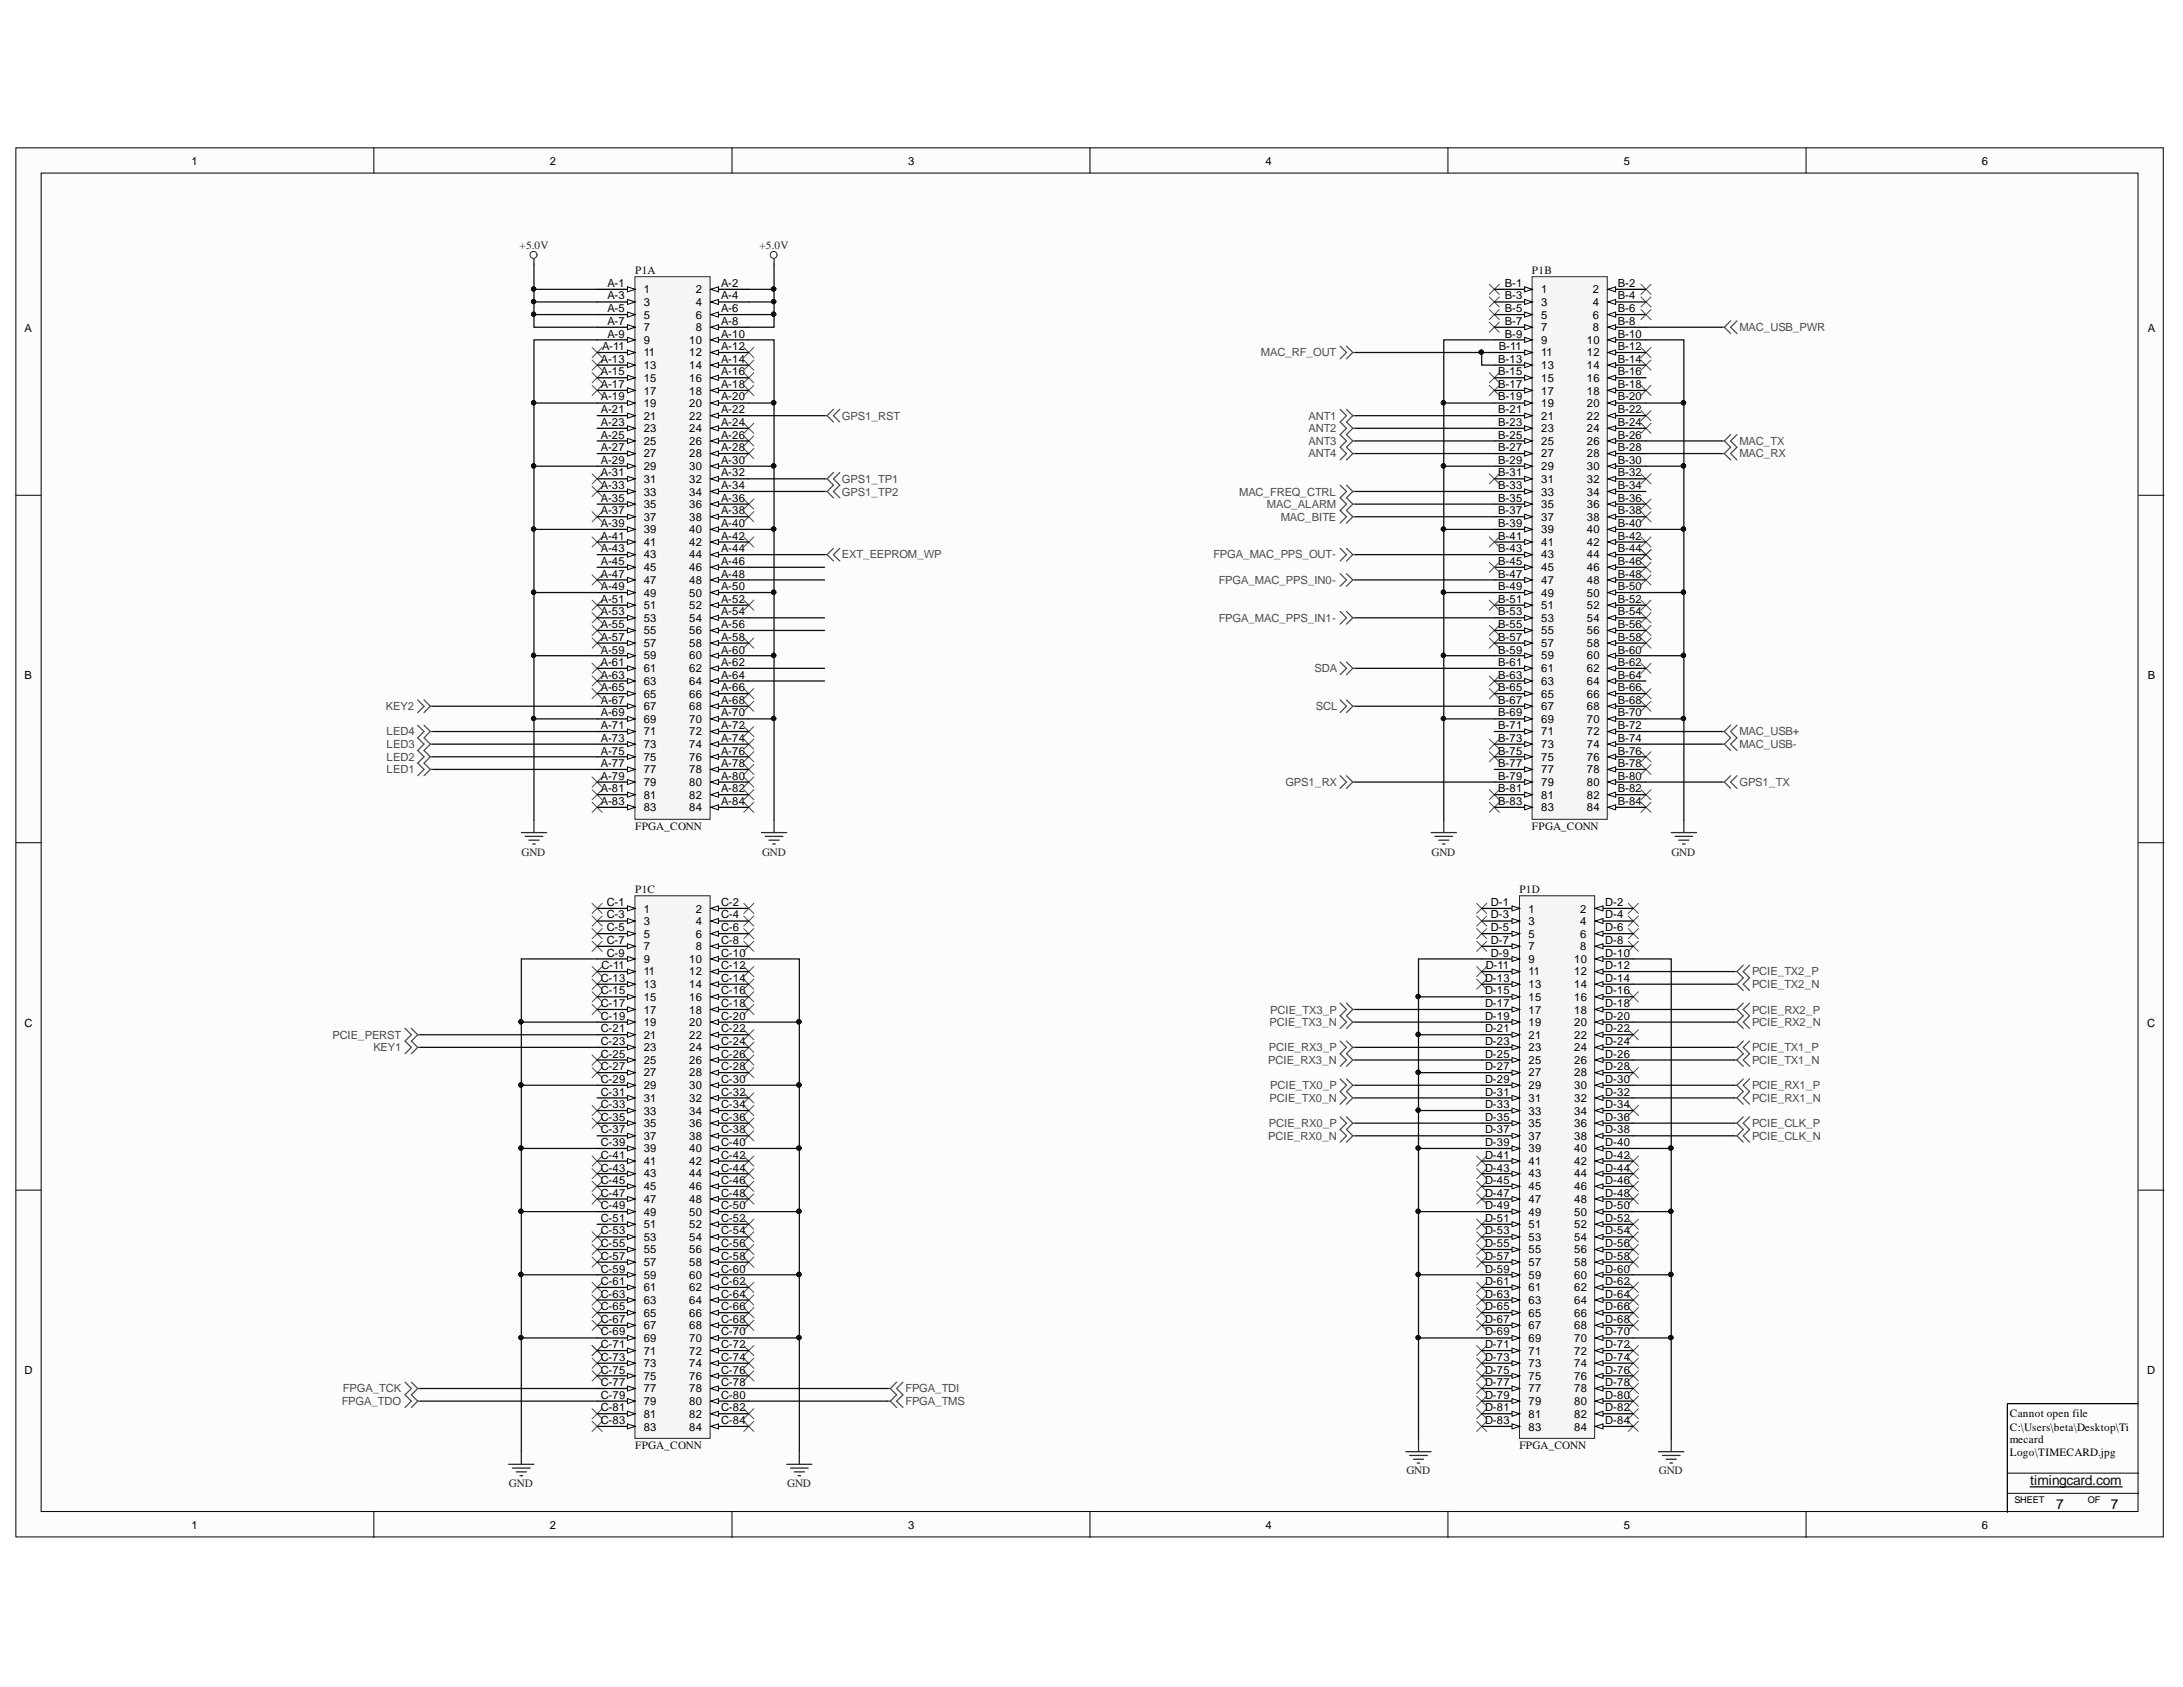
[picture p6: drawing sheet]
<svg xmlns="http://www.w3.org/2000/svg" width="279mm" height="216mm" viewBox="0 0 279 216" stroke-linecap="round" stroke-linejoin="round" font-family="sans-serif">
<defs><g id="words">
<text font-size="1.8" fill="#0e0e0e" x="259.8" y="190.1">timingcard.com</text>
<g font-size="1.8">
<text x="263.1" y="193.1">7</text>
<text x="270.2" y="193.1">7</text>
</g>
<g font-size="1.4">
<text x="24.5" y="21.1">1</text>
<text x="70.4" y="21.1">2</text>
<text x="116.2" y="21.1">3</text>
<text x="162" y="21.1">4</text>
<text x="207.8" y="21.1">5</text>
<text x="253.7" y="21.1">6</text>
<text x="77.7" y="36.7">A-1</text>
<text x="77.7" y="38.3">A-3</text>
<text x="77.7" y="39.9">A-5</text>
<text x="77.7" y="41.6">A-7</text>
<text x="82.4" y="37.6">1</text>
<text x="82.4" y="39.2">3</text>
<text x="82.4" y="40.8">5</text>
<text x="89.1" y="37.6">2</text>
<text x="89.1" y="39.2">4</text>
<text x="89.1" y="40.8">6</text>
<text x="92.3" y="36.7">A-2</text>
<text x="92.3" y="38.3">A-4</text>
<text x="92.3" y="39.9">A-6</text>
<text x="92.3" y="41.6">A-8</text>
<text x="192.6" y="36.7">B-1</text>
<text x="192.6" y="38.3">B-3</text>
<text x="192.6" y="39.9">B-5</text>
<text x="192.6" y="41.6">B-7</text>
<text x="197.3" y="37.6">1</text>
<text x="197.3" y="39.2">3</text>
<text x="197.3" y="40.8">5</text>
<text x="203.9" y="37.6">2</text>
<text x="203.9" y="39.2">4</text>
<text x="203.9" y="40.8">6</text>
<text x="207.1" y="36.7">B-2</text>
<text x="207.1" y="38.3">B-4</text>
<text x="207.1" y="39.9">B-6</text>
<text x="207.1" y="41.6">B-8</text>
<text x="3.1" y="42.5">A</text>
<text x="76.9" y="46.4">A-13</text>
<text x="77.1" y="44.8">A-11</text>
<text x="77.7" y="43.2">A-9</text>
<text x="82.4" y="42.4">7</text>
<text x="82.4" y="44">9</text>
<text x="82.4" y="45.6">11</text>
<text x="82.4" y="47.2">13</text>
<text x="88.2" y="44">10</text>
<text x="88.2" y="45.6">12</text>
<text x="88.2" y="47.2">14</text>
<text x="89.1" y="42.4">8</text>
<text x="92.3" y="43.2">A-10</text>
<text x="92.3" y="44.8">A-12</text>
<text x="92.3" y="46.4">A-14</text>
<text x="191.8" y="46.4">B-13</text>
<text x="191.8" y="44.8">B-11</text>
<text x="192.6" y="43.2">B-9</text>
<text x="197.3" y="42.4">7</text>
<text x="197.3" y="44">9</text>
<text x="197.3" y="45.6">11</text>
<text x="197.3" y="47.2">13</text>
<text x="203.1" y="44">10</text>
<text x="203.1" y="45.6">12</text>
<text x="203.1" y="47.2">14</text>
<text x="203.9" y="42.4">8</text>
<text x="207.1" y="43.2">B-10</text>
<text x="207.1" y="44.8">B-12</text>
<text x="207.1" y="46.4">B-14</text>
<text x="274.9" y="42.5">A</text>
<text x="76.9" y="48">A-15</text>
<text x="76.9" y="49.6">A-17</text>
<text x="76.9" y="51.2">A-19</text>
<text x="76.9" y="52.9">A-21</text>
<text x="82.4" y="48.9">15</text>
<text x="82.4" y="50.5">17</text>
<text x="82.4" y="52.1">19</text>
<text x="82.4" y="53.7">21</text>
<text x="88.2" y="48.9">16</text>
<text x="88.2" y="50.5">18</text>
<text x="88.2" y="52.1">20</text>
<text x="88.2" y="53.7">22</text>
<text x="92.3" y="48">A-16</text>
<text x="92.3" y="49.6">A-18</text>
<text x="92.3" y="51.2">A-20</text>
<text x="92.3" y="52.9">A-22</text>
<text x="191.8" y="48">B-15</text>
<text x="191.8" y="49.6">B-17</text>
<text x="191.8" y="51.2">B-19</text>
<text x="191.8" y="52.9">B-21</text>
<text x="197.3" y="48.9">15</text>
<text x="197.3" y="50.5">17</text>
<text x="197.3" y="52.1">19</text>
<text x="197.3" y="53.7">21</text>
<text x="203.1" y="48.9">16</text>
<text x="203.1" y="50.5">18</text>
<text x="203.1" y="52.1">20</text>
<text x="203.1" y="53.7">22</text>
<text x="207.1" y="48">B-16</text>
<text x="207.1" y="49.6">B-18</text>
<text x="207.1" y="51.2">B-20</text>
<text x="207.1" y="52.9">B-22</text>
<text x="76.9" y="54.5">A-23</text>
<text x="76.9" y="56.2">A-25</text>
<text x="76.9" y="57.8">A-27</text>
<text x="76.9" y="59.4">A-29</text>
<text x="82.4" y="55.3">23</text>
<text x="82.4" y="56.9">25</text>
<text x="82.4" y="58.5">27</text>
<text x="88.2" y="55.3">24</text>
<text x="88.2" y="56.9">26</text>
<text x="88.2" y="58.5">28</text>
<text x="92.3" y="54.5">A-24</text>
<text x="92.3" y="56.2">A-26</text>
<text x="92.3" y="57.8">A-28</text>
<text x="92.3" y="59.4">A-30</text>
<text x="191.8" y="54.5">B-23</text>
<text x="191.8" y="56.2">B-25</text>
<text x="191.8" y="57.8">B-27</text>
<text x="191.8" y="59.4">B-29</text>
<text x="197.3" y="55.3">23</text>
<text x="197.3" y="56.9">25</text>
<text x="197.3" y="58.5">27</text>
<text x="203.1" y="55.3">24</text>
<text x="203.1" y="56.9">26</text>
<text x="203.1" y="58.5">28</text>
<text x="207.1" y="54.5">B-24</text>
<text x="207.1" y="56.2">B-26</text>
<text x="207.1" y="57.8">B-28</text>
<text x="207.1" y="59.4">B-30</text>
<text x="76.9" y="61">A-31</text>
<text x="76.9" y="62.6">A-33</text>
<text x="76.9" y="64.2">A-35</text>
<text x="76.9" y="65.8">A-37</text>
<text x="82.4" y="60.1">29</text>
<text x="82.4" y="61.8">31</text>
<text x="82.4" y="63.4">33</text>
<text x="82.4" y="65">35</text>
<text x="88.2" y="60.1">30</text>
<text x="88.2" y="61.8">32</text>
<text x="88.2" y="63.4">34</text>
<text x="88.2" y="65">36</text>
<text x="92.3" y="61">A-32</text>
<text x="92.3" y="62.6">A-34</text>
<text x="92.3" y="64.2">A-36</text>
<text x="92.3" y="65.8">A-38</text>
<text x="191.8" y="61">B-31</text>
<text x="191.8" y="62.6">B-33</text>
<text x="191.8" y="64.2">B-35</text>
<text x="191.8" y="65.8">B-37</text>
<text x="197.3" y="60.1">29</text>
<text x="197.3" y="61.8">31</text>
<text x="197.3" y="63.4">33</text>
<text x="197.3" y="65">35</text>
<text x="203.1" y="60.1">30</text>
<text x="203.1" y="61.8">32</text>
<text x="203.1" y="63.4">34</text>
<text x="203.1" y="65">36</text>
<text x="207.1" y="61">B-32</text>
<text x="207.1" y="62.6">B-34</text>
<text x="207.1" y="64.2">B-36</text>
<text x="207.1" y="65.8">B-38</text>
<text x="76.9" y="67.5">A-39</text>
<text x="76.9" y="69.1">A-41</text>
<text x="76.9" y="70.7">A-43</text>
<text x="82.4" y="66.6">37</text>
<text x="82.4" y="68.2">39</text>
<text x="82.4" y="69.9">41</text>
<text x="82.4" y="71.5">43</text>
<text x="88.2" y="66.6">38</text>
<text x="88.2" y="68.2">40</text>
<text x="88.2" y="69.9">42</text>
<text x="88.2" y="71.5">44</text>
<text x="92.3" y="67.5">A-40</text>
<text x="92.3" y="69.1">A-42</text>
<text x="92.3" y="70.7">A-44</text>
<text x="191.8" y="67.5">B-39</text>
<text x="191.8" y="69.1">B-41</text>
<text x="191.8" y="70.7">B-43</text>
<text x="197.3" y="66.6">37</text>
<text x="197.3" y="68.2">39</text>
<text x="197.3" y="69.9">41</text>
<text x="197.3" y="71.5">43</text>
<text x="203.1" y="66.6">38</text>
<text x="203.1" y="68.2">40</text>
<text x="203.1" y="69.9">42</text>
<text x="203.1" y="71.5">44</text>
<text x="207.1" y="67.5">B-40</text>
<text x="207.1" y="69.1">B-42</text>
<text x="207.1" y="70.7">B-44</text>
<text x="76.9" y="72.3">A-45</text>
<text x="76.9" y="73.9">A-47</text>
<text x="76.9" y="75.5">A-49</text>
<text x="76.9" y="77.1">A-51</text>
<text x="82.4" y="73.1">45</text>
<text x="82.4" y="74.8">47</text>
<text x="82.4" y="76.4">49</text>
<text x="82.4" y="78">51</text>
<text x="88.2" y="73.1">46</text>
<text x="88.2" y="74.8">48</text>
<text x="88.2" y="76.4">50</text>
<text x="88.2" y="78">52</text>
<text x="92.3" y="72.3">A-46</text>
<text x="92.3" y="73.9">A-48</text>
<text x="92.3" y="75.5">A-50</text>
<text x="92.3" y="77.1">A-52</text>
<text x="191.8" y="72.3">B-45</text>
<text x="191.8" y="73.9">B-47</text>
<text x="191.8" y="75.5">B-49</text>
<text x="191.8" y="77.1">B-51</text>
<text x="197.3" y="73.1">45</text>
<text x="197.3" y="74.8">47</text>
<text x="197.3" y="76.4">49</text>
<text x="197.3" y="78">51</text>
<text x="203.1" y="73.1">46</text>
<text x="203.1" y="74.8">48</text>
<text x="203.1" y="76.4">50</text>
<text x="203.1" y="78">52</text>
<text x="207.1" y="72.3">B-46</text>
<text x="207.1" y="73.9">B-48</text>
<text x="207.1" y="75.5">B-50</text>
<text x="207.1" y="77.1">B-52</text>
<text x="76.9" y="78.7">A-53</text>
<text x="76.9" y="80.3">A-55</text>
<text x="76.9" y="82">A-57</text>
<text x="76.9" y="83.6">A-59</text>
<text x="82.4" y="79.6">53</text>
<text x="82.4" y="81.2">55</text>
<text x="82.4" y="82.8">57</text>
<text x="88.2" y="79.6">54</text>
<text x="88.2" y="81.2">56</text>
<text x="88.2" y="82.8">58</text>
<text x="92.3" y="78.7">A-54</text>
<text x="92.3" y="80.3">A-56</text>
<text x="92.3" y="82">A-58</text>
<text x="92.3" y="83.6">A-60</text>
<text x="191.8" y="78.7">B-53</text>
<text x="191.8" y="80.3">B-55</text>
<text x="191.8" y="82">B-57</text>
<text x="191.8" y="83.6">B-59</text>
<text x="197.3" y="79.6">53</text>
<text x="197.3" y="81.2">55</text>
<text x="197.3" y="82.8">57</text>
<text x="203.1" y="79.6">54</text>
<text x="203.1" y="81.2">56</text>
<text x="203.1" y="82.8">58</text>
<text x="207.1" y="78.7">B-54</text>
<text x="207.1" y="80.3">B-56</text>
<text x="207.1" y="82">B-58</text>
<text x="207.1" y="83.6">B-60</text>
<text x="3.1" y="86.9">B</text>
<text x="76.9" y="85.2">A-61</text>
<text x="76.9" y="86.8">A-63</text>
<text x="76.9" y="88.5">A-65</text>
<text x="82.4" y="84.4">59</text>
<text x="82.4" y="86">61</text>
<text x="82.4" y="87.7">63</text>
<text x="82.4" y="89.3">65</text>
<text x="88.2" y="84.4">60</text>
<text x="88.2" y="86">62</text>
<text x="88.2" y="87.7">64</text>
<text x="88.2" y="89.3">66</text>
<text x="92.3" y="85.2">A-62</text>
<text x="92.3" y="86.8">A-64</text>
<text x="92.3" y="88.5">A-66</text>
<text x="191.8" y="85.2">B-61</text>
<text x="191.8" y="86.8">B-63</text>
<text x="191.8" y="88.5">B-65</text>
<text x="197.3" y="84.4">59</text>
<text x="197.3" y="86">61</text>
<text x="197.3" y="87.7">63</text>
<text x="197.3" y="89.3">65</text>
<text x="203.1" y="84.4">60</text>
<text x="203.1" y="86">62</text>
<text x="203.1" y="87.7">64</text>
<text x="203.1" y="89.3">66</text>
<text x="207.1" y="85.2">B-62</text>
<text x="207.1" y="86.8">B-64</text>
<text x="207.1" y="88.5">B-66</text>
<text x="274.9" y="86.9">B</text>
<text x="76.9" y="90.1">A-67</text>
<text x="76.9" y="91.7">A-69</text>
<text x="76.9" y="93.3">A-71</text>
<text x="76.9" y="95">A-73</text>
<text x="82.4" y="90.9">67</text>
<text x="82.4" y="92.5">69</text>
<text x="82.4" y="94.1">71</text>
<text x="82.4" y="95.7">73</text>
<text x="88.2" y="90.9">68</text>
<text x="88.2" y="92.5">70</text>
<text x="88.2" y="94.1">72</text>
<text x="88.2" y="95.7">74</text>
<text x="92.3" y="90.1">A-68</text>
<text x="92.3" y="91.7">A-70</text>
<text x="92.3" y="93.3">A-72</text>
<text x="92.3" y="95">A-74</text>
<text x="191.8" y="90.1">B-67</text>
<text x="191.8" y="91.7">B-69</text>
<text x="191.8" y="93.3">B-71</text>
<text x="191.8" y="95">B-73</text>
<text x="197.3" y="90.9">67</text>
<text x="197.3" y="92.5">69</text>
<text x="197.3" y="94.1">71</text>
<text x="197.3" y="95.7">73</text>
<text x="203.1" y="90.9">68</text>
<text x="203.1" y="92.5">70</text>
<text x="203.1" y="94.1">72</text>
<text x="203.1" y="95.7">74</text>
<text x="207.1" y="90.1">B-68</text>
<text x="207.1" y="91.7">B-70</text>
<text x="207.1" y="93.3">B-72</text>
<text x="207.1" y="95">B-74</text>
<text x="76.9" y="96.6">A-75</text>
<text x="76.9" y="98.2">A-77</text>
<text x="76.9" y="99.8">A-79</text>
<text x="76.9" y="101.4">A-81</text>
<text x="82.4" y="97.3">75</text>
<text x="82.4" y="98.9">77</text>
<text x="82.4" y="100.5">79</text>
<text x="88.2" y="97.3">76</text>
<text x="88.2" y="98.9">78</text>
<text x="88.2" y="100.5">80</text>
<text x="92.3" y="96.6">A-76</text>
<text x="92.3" y="98.2">A-78</text>
<text x="92.3" y="99.8">A-80</text>
<text x="92.3" y="101.4">A-82</text>
<text x="191.8" y="96.6">B-75</text>
<text x="191.8" y="98.2">B-77</text>
<text x="191.8" y="99.8">B-79</text>
<text x="191.8" y="101.4">B-81</text>
<text x="197.3" y="97.3">75</text>
<text x="197.3" y="98.9">77</text>
<text x="197.3" y="100.5">79</text>
<text x="203.1" y="97.3">76</text>
<text x="203.1" y="98.9">78</text>
<text x="203.1" y="100.5">80</text>
<text x="207.1" y="96.6">B-76</text>
<text x="207.1" y="98.2">B-78</text>
<text x="207.1" y="99.8">B-80</text>
<text x="207.1" y="101.4">B-82</text>
<text x="76.9" y="103">A-83</text>
<text x="82.4" y="102.2">81</text>
<text x="82.4" y="103.8">83</text>
<text x="88.2" y="102.2">82</text>
<text x="88.2" y="103.8">84</text>
<text x="92.3" y="103">A-84</text>
<text x="191.8" y="103">B-83</text>
<text x="197.3" y="102.2">81</text>
<text x="197.3" y="103.8">83</text>
<text x="203.1" y="102.2">82</text>
<text x="203.1" y="103.8">84</text>
<text x="207.1" y="103">B-84</text>
<text x="77.6" y="115.9">C-1</text>
<text x="77.6" y="117.5">C-3</text>
<text x="77.6" y="119.2">C-5</text>
<text x="82.4" y="116.8">1</text>
<text x="82.4" y="118.4">3</text>
<text x="82.4" y="120">5</text>
<text x="89.1" y="116.8">2</text>
<text x="89.1" y="118.4">4</text>
<text x="89.1" y="120">6</text>
<text x="92.3" y="115.9">C-2</text>
<text x="92.3" y="117.5">C-4</text>
<text x="92.3" y="119.2">C-6</text>
<text x="190.8" y="115.9">D-1</text>
<text x="190.8" y="117.5">D-3</text>
<text x="190.8" y="119.2">D-5</text>
<text x="195.6" y="116.8">1</text>
<text x="195.6" y="118.4">3</text>
<text x="195.6" y="120">5</text>
<text x="202.2" y="116.8">2</text>
<text x="202.2" y="118.4">4</text>
<text x="202.2" y="120">6</text>
<text x="205.5" y="115.9">D-2</text>
<text x="205.5" y="117.5">D-4</text>
<text x="205.5" y="119.2">D-6</text>
<text x="76.9" y="125.7">C-13</text>
<text x="77" y="124.1">C-11</text>
<text x="77.6" y="120.8">C-7</text>
<text x="77.6" y="122.4">C-9</text>
<text x="82.4" y="121.6">7</text>
<text x="82.4" y="123.2">9</text>
<text x="82.4" y="124.8">11</text>
<text x="88.2" y="123.2">10</text>
<text x="88.2" y="124.8">12</text>
<text x="89.1" y="121.6">8</text>
<text x="92.3" y="120.8">C-8</text>
<text x="92.3" y="122.4">C-10</text>
<text x="92.3" y="124.1">C-12</text>
<text x="92.3" y="125.7">C-14</text>
<text x="190.1" y="125.7">D-13</text>
<text x="190.1" y="124.1">D-11</text>
<text x="190.8" y="120.8">D-7</text>
<text x="190.8" y="122.4">D-9</text>
<text x="195.6" y="121.6">7</text>
<text x="195.6" y="123.2">9</text>
<text x="195.6" y="124.8">11</text>
<text x="201.5" y="123.2">10</text>
<text x="201.5" y="124.8">12</text>
<text x="202.2" y="121.6">8</text>
<text x="205.5" y="120.8">D-8</text>
<text x="205.5" y="122.4">D-10</text>
<text x="205.5" y="124.1">D-12</text>
<text x="205.5" y="125.7">D-14</text>
<text x="3.1" y="131.4">C</text>
<text x="76.9" y="127.3">C-15</text>
<text x="76.9" y="128.9">C-17</text>
<text x="76.9" y="130.5">C-19</text>
<text x="82.4" y="126.4">13</text>
<text x="82.4" y="128.1">15</text>
<text x="82.4" y="129.7">17</text>
<text x="82.4" y="131.3">19</text>
<text x="88.2" y="126.4">14</text>
<text x="88.2" y="128.1">16</text>
<text x="88.2" y="129.7">18</text>
<text x="88.2" y="131.3">20</text>
<text x="92.3" y="127.3">C-16</text>
<text x="92.3" y="128.9">C-18</text>
<text x="92.3" y="130.5">C-20</text>
<text x="190.1" y="127.3">D-15</text>
<text x="190.1" y="128.9">D-17</text>
<text x="190.1" y="130.5">D-19</text>
<text x="195.6" y="126.4">13</text>
<text x="195.6" y="128.1">15</text>
<text x="195.6" y="129.7">17</text>
<text x="195.6" y="131.3">19</text>
<text x="201.5" y="126.4">14</text>
<text x="201.5" y="128.1">16</text>
<text x="201.5" y="129.7">18</text>
<text x="201.5" y="131.3">20</text>
<text x="205.5" y="127.3">D-16</text>
<text x="205.5" y="128.9">D-18</text>
<text x="205.5" y="130.5">D-20</text>
<text x="274.8" y="131.4">C</text>
<text x="76.9" y="132.1">C-21</text>
<text x="76.9" y="133.7">C-23</text>
<text x="76.9" y="135.4">C-25</text>
<text x="76.9" y="137">C-27</text>
<text x="82.4" y="132.9">21</text>
<text x="82.4" y="134.5">23</text>
<text x="82.4" y="136.1">25</text>
<text x="82.4" y="137.8">27</text>
<text x="88.2" y="132.9">22</text>
<text x="88.2" y="134.5">24</text>
<text x="88.2" y="136.1">26</text>
<text x="88.2" y="137.8">28</text>
<text x="92.3" y="132.1">C-22</text>
<text x="92.3" y="133.7">C-24</text>
<text x="92.3" y="135.4">C-26</text>
<text x="92.3" y="137">C-28</text>
<text x="190.1" y="132.1">D-21</text>
<text x="190.1" y="133.7">D-23</text>
<text x="190.1" y="135.4">D-25</text>
<text x="190.1" y="137">D-27</text>
<text x="195.6" y="132.9">21</text>
<text x="195.6" y="134.5">23</text>
<text x="195.6" y="136.1">25</text>
<text x="195.6" y="137.8">27</text>
<text x="201.5" y="132.9">22</text>
<text x="201.5" y="134.5">24</text>
<text x="201.5" y="136.1">26</text>
<text x="201.5" y="137.8">28</text>
<text x="205.5" y="132.1">D-22</text>
<text x="205.5" y="133.7">D-24</text>
<text x="205.5" y="135.4">D-26</text>
<text x="205.5" y="137">D-28</text>
<text x="76.9" y="138.6">C-29</text>
<text x="76.9" y="140.2">C-31</text>
<text x="76.9" y="141.8">C-33</text>
<text x="76.9" y="143.4">C-35</text>
<text x="82.4" y="139.4">29</text>
<text x="82.4" y="141.1">31</text>
<text x="82.4" y="142.7">33</text>
<text x="88.2" y="139.4">30</text>
<text x="88.2" y="141.1">32</text>
<text x="88.2" y="142.7">34</text>
<text x="92.3" y="138.6">C-30</text>
<text x="92.3" y="140.2">C-32</text>
<text x="92.3" y="141.8">C-34</text>
<text x="92.3" y="143.4">C-36</text>
<text x="190.1" y="138.6">D-29</text>
<text x="190.1" y="140.2">D-31</text>
<text x="190.1" y="141.8">D-33</text>
<text x="190.1" y="143.4">D-35</text>
<text x="195.6" y="139.4">29</text>
<text x="195.6" y="141.1">31</text>
<text x="195.6" y="142.7">33</text>
<text x="201.5" y="139.4">30</text>
<text x="201.5" y="141.1">32</text>
<text x="201.5" y="142.7">34</text>
<text x="205.5" y="138.6">D-30</text>
<text x="205.5" y="140.2">D-32</text>
<text x="205.5" y="141.8">D-34</text>
<text x="205.5" y="143.4">D-36</text>
<text x="76.9" y="145">C-37</text>
<text x="76.9" y="146.6">C-39</text>
<text x="76.9" y="148.3">C-41</text>
<text x="76.9" y="149.9">C-43</text>
<text x="82.4" y="144.3">35</text>
<text x="82.4" y="145.9">37</text>
<text x="82.4" y="147.5">39</text>
<text x="82.4" y="149.1">41</text>
<text x="88.2" y="144.3">36</text>
<text x="88.2" y="145.9">38</text>
<text x="88.2" y="147.5">40</text>
<text x="88.2" y="149.1">42</text>
<text x="92.3" y="145">C-38</text>
<text x="92.3" y="146.6">C-40</text>
<text x="92.3" y="148.3">C-42</text>
<text x="92.3" y="149.9">C-44</text>
<text x="190.1" y="145">D-37</text>
<text x="190.1" y="146.6">D-39</text>
<text x="190.1" y="148.3">D-41</text>
<text x="190.1" y="149.9">D-43</text>
<text x="195.6" y="144.3">35</text>
<text x="195.6" y="145.9">37</text>
<text x="195.6" y="147.5">39</text>
<text x="195.6" y="149.1">41</text>
<text x="201.5" y="144.3">36</text>
<text x="201.5" y="145.9">38</text>
<text x="201.5" y="147.5">40</text>
<text x="201.5" y="149.1">42</text>
<text x="205.5" y="145">D-38</text>
<text x="205.5" y="146.6">D-40</text>
<text x="205.5" y="148.3">D-42</text>
<text x="205.5" y="149.9">D-44</text>
<text x="76.9" y="151.5">C-45</text>
<text x="76.9" y="153.1">C-47</text>
<text x="76.9" y="154.8">C-49</text>
<text x="82.4" y="150.7">43</text>
<text x="82.4" y="152.3">45</text>
<text x="82.4" y="153.9">47</text>
<text x="82.4" y="155.6">49</text>
<text x="88.2" y="150.7">44</text>
<text x="88.2" y="152.3">46</text>
<text x="88.2" y="153.9">48</text>
<text x="88.2" y="155.6">50</text>
<text x="92.3" y="151.5">C-46</text>
<text x="92.3" y="153.1">C-48</text>
<text x="92.3" y="154.8">C-50</text>
<text x="190.1" y="151.5">D-45</text>
<text x="190.1" y="153.1">D-47</text>
<text x="190.1" y="154.8">D-49</text>
<text x="195.6" y="150.7">43</text>
<text x="195.6" y="152.3">45</text>
<text x="195.6" y="153.9">47</text>
<text x="195.6" y="155.6">49</text>
<text x="201.5" y="150.7">44</text>
<text x="201.5" y="152.3">46</text>
<text x="201.5" y="153.9">48</text>
<text x="201.5" y="155.6">50</text>
<text x="205.5" y="151.5">D-46</text>
<text x="205.5" y="153.1">D-48</text>
<text x="205.5" y="154.8">D-50</text>
<text x="76.9" y="156.4">C-51</text>
<text x="76.9" y="158">C-53</text>
<text x="76.9" y="159.6">C-55</text>
<text x="76.9" y="161.3">C-57</text>
<text x="82.4" y="157.2">51</text>
<text x="82.4" y="158.8">53</text>
<text x="82.4" y="160.4">55</text>
<text x="88.2" y="157.2">52</text>
<text x="88.2" y="158.8">54</text>
<text x="88.2" y="160.4">56</text>
<text x="92.3" y="156.4">C-52</text>
<text x="92.3" y="158">C-54</text>
<text x="92.3" y="159.6">C-56</text>
<text x="92.3" y="161.3">C-58</text>
<text x="190.1" y="156.4">D-51</text>
<text x="190.1" y="158">D-53</text>
<text x="190.1" y="159.6">D-55</text>
<text x="190.1" y="161.3">D-57</text>
<text x="195.6" y="157.2">51</text>
<text x="195.6" y="158.8">53</text>
<text x="195.6" y="160.4">55</text>
<text x="201.5" y="157.2">52</text>
<text x="201.5" y="158.8">54</text>
<text x="201.5" y="160.4">56</text>
<text x="205.5" y="156.4">D-52</text>
<text x="205.5" y="158">D-54</text>
<text x="205.5" y="159.6">D-56</text>
<text x="205.5" y="161.3">D-58</text>
<text x="76.9" y="162.9">C-59</text>
<text x="76.9" y="164.5">C-61</text>
<text x="76.9" y="166.1">C-63</text>
<text x="76.9" y="167.7">C-65</text>
<text x="82.4" y="162">57</text>
<text x="82.4" y="163.6">59</text>
<text x="82.4" y="165.2">61</text>
<text x="82.4" y="166.8">63</text>
<text x="88.2" y="162">58</text>
<text x="88.2" y="163.6">60</text>
<text x="88.2" y="165.2">62</text>
<text x="88.2" y="166.8">64</text>
<text x="92.3" y="162.9">C-60</text>
<text x="92.3" y="164.5">C-62</text>
<text x="92.3" y="166.1">C-64</text>
<text x="92.3" y="167.7">C-66</text>
<text x="190.1" y="162.9">D-59</text>
<text x="190.1" y="164.5">D-61</text>
<text x="190.1" y="166.1">D-63</text>
<text x="190.1" y="167.7">D-65</text>
<text x="195.6" y="162">57</text>
<text x="195.6" y="163.6">59</text>
<text x="195.6" y="165.2">61</text>
<text x="195.6" y="166.8">63</text>
<text x="201.5" y="162">58</text>
<text x="201.5" y="163.6">60</text>
<text x="201.5" y="165.2">62</text>
<text x="201.5" y="166.8">64</text>
<text x="205.5" y="162.9">D-60</text>
<text x="205.5" y="164.5">D-62</text>
<text x="205.5" y="166.1">D-64</text>
<text x="205.5" y="167.7">D-66</text>
<text x="76.9" y="169.3">C-67</text>
<text x="76.9" y="170.9">C-69</text>
<text x="76.9" y="172.5">C-71</text>
<text x="82.4" y="168.5">65</text>
<text x="82.4" y="170.1">67</text>
<text x="82.4" y="171.7">69</text>
<text x="82.4" y="173.4">71</text>
<text x="88.2" y="168.5">66</text>
<text x="88.2" y="170.1">68</text>
<text x="88.2" y="171.7">70</text>
<text x="88.2" y="173.4">72</text>
<text x="92.3" y="169.3">C-68</text>
<text x="92.3" y="170.9">C-70</text>
<text x="92.3" y="172.5">C-72</text>
<text x="190.1" y="169.3">D-67</text>
<text x="190.1" y="170.9">D-69</text>
<text x="190.1" y="172.5">D-71</text>
<text x="195.6" y="168.5">65</text>
<text x="195.6" y="170.1">67</text>
<text x="195.6" y="171.7">69</text>
<text x="195.6" y="173.4">71</text>
<text x="201.5" y="168.5">66</text>
<text x="201.5" y="170.1">68</text>
<text x="201.5" y="171.7">70</text>
<text x="201.5" y="173.4">72</text>
<text x="205.5" y="169.3">D-68</text>
<text x="205.5" y="170.9">D-70</text>
<text x="205.5" y="172.5">D-72</text>
<text x="3.1" y="175.9">D</text>
<text x="76.9" y="174.2">C-73</text>
<text x="76.9" y="175.8">C-75</text>
<text x="76.9" y="177.4">C-77</text>
<text x="76.9" y="179">C-79</text>
<text x="82.4" y="175">73</text>
<text x="82.4" y="176.6">75</text>
<text x="82.4" y="178.2">77</text>
<text x="82.4" y="179.8">79</text>
<text x="88.2" y="175">74</text>
<text x="88.2" y="176.6">76</text>
<text x="88.2" y="178.2">78</text>
<text x="88.2" y="179.8">80</text>
<text x="92.3" y="174.2">C-74</text>
<text x="92.3" y="175.8">C-76</text>
<text x="92.3" y="177.4">C-78</text>
<text x="92.3" y="179">C-80</text>
<text x="190.1" y="174.2">D-73</text>
<text x="190.1" y="175.8">D-75</text>
<text x="190.1" y="177.4">D-77</text>
<text x="190.1" y="179">D-79</text>
<text x="195.6" y="175">73</text>
<text x="195.6" y="176.6">75</text>
<text x="195.6" y="178.2">77</text>
<text x="195.6" y="179.8">79</text>
<text x="201.5" y="175">74</text>
<text x="201.5" y="176.6">76</text>
<text x="201.5" y="178.2">78</text>
<text x="201.5" y="179.8">80</text>
<text x="205.5" y="174.2">D-74</text>
<text x="205.5" y="175.8">D-76</text>
<text x="205.5" y="177.4">D-78</text>
<text x="205.5" y="179">D-80</text>
<text x="274.8" y="175.9">D</text>
<text x="76.9" y="180.6">C-81</text>
<text x="76.9" y="182.2">C-83</text>
<text x="82.4" y="181.5">81</text>
<text x="82.4" y="183.1">83</text>
<text x="88.2" y="181.5">82</text>
<text x="88.2" y="183.1">84</text>
<text x="92.3" y="180.6">C-82</text>
<text x="92.3" y="182.2">C-84</text>
<text x="190.1" y="180.6">D-81</text>
<text x="190.1" y="182.2">D-83</text>
<text x="195.6" y="181.5">81</text>
<text x="195.6" y="183.1">83</text>
<text x="201.5" y="181.5">82</text>
<text x="201.5" y="183.1">84</text>
<text x="205.5" y="180.6">D-82</text>
<text x="205.5" y="182.2">D-84</text>
<text x="257.2" y="181.4">Cannot open file</text>
<text x="257.2" y="183.1">C:\Users\beta\Desktop\Ti</text>
<text x="257.2" y="184.7">mecard</text>
<text x="257.2" y="186.3">Logo\TIMECARD.jpg</text>
<text x="24.5" y="195.7">1</text>
<text x="70.4" y="195.7">2</text>
<text x="116.2" y="195.7">3</text>
<text x="162" y="195.7">4</text>
<text x="207.8" y="195.7">5</text>
<text x="253.7" y="195.7">6</text>
</g>
<g font-size="1.4" fill="#262626">
<text x="66.5" y="31.9">+5.0V</text>
<text x="97.2" y="31.9">+5.0V</text>
<text x="66.7" y="109.5">GND</text>
<text x="97.5" y="109.5">GND</text>
<text x="183.2" y="109.5">GND</text>
<text x="213.9" y="109.5">GND</text>
<text x="65.1" y="190.4">GND</text>
<text x="100.7" y="190.4">GND</text>
<text x="180" y="188.7">GND</text>
<text x="212.3" y="188.7">GND</text>
</g>
<g font-size="1.4" fill="#0e0e0e">
<text x="81.3" y="35.1">P1A</text>
<text x="196.1" y="35.1">P1B</text>
<text x="81.3" y="106.2">FPGA_CONN</text>
<text x="196.1" y="106.2">FPGA_CONN</text>
<text x="81.3" y="114.3">P1C</text>
<text x="194.5" y="114.3">P1D</text>
<text x="81.3" y="185.4">FPGA_CONN</text>
<text x="194.5" y="185.4">FPGA_CONN</text>
</g>
<g font-size="1.4" fill="#4c4c4c">
<text x="161.4" y="45.6">MAC_RF_OUT</text>
<text x="222.6" y="42.4">MAC_USB_PWR</text>
<text x="107.8" y="53.7">GPS1_RST</text>
<text x="167.5" y="53.7">ANT1</text>
<text x="167.5" y="55.3">ANT2</text>
<text x="167.5" y="56.9">ANT3</text>
<text x="167.5" y="58.5">ANT4</text>
<text x="222.6" y="58.5">MAC_RX</text>
<text x="222.6" y="56.9">MAC_TX</text>
<text x="107.8" y="61.8">GPS1_TP1</text>
<text x="107.8" y="63.4">GPS1_TP2</text>
<text x="158.6" y="63.4">MAC_FREQ_CTRL</text>
<text x="162.2" y="65">MAC_ALARM</text>
<text x="107.8" y="71.5">EXT_EEPROM_WP</text>
<text x="155.3" y="71.5">FPGA_MAC_PPS_OUT-</text>
<text x="163.9" y="66.6">MAC_BITE</text>
<text x="156" y="74.8">FPGA_MAC_PPS_IN0-</text>
<text x="156" y="79.6">FPGA_MAC_PPS_IN1-</text>
<text x="168.2" y="86">SDA</text>
<text x="49.4" y="90.9">KEY2</text>
<text x="49.5" y="94.1">LED4</text>
<text x="49.5" y="95.7">LED3</text>
<text x="168.4" y="90.9">SCL</text>
<text x="222.6" y="94.1">MAC_USB+</text>
<text x="222.6" y="95.7">MAC_USB-</text>
<text x="49.5" y="97.3">LED2</text>
<text x="49.5" y="98.9">LED1</text>
<text x="164.5" y="100.5">GPS1_RX</text>
<text x="222.6" y="100.5">GPS1_TX</text>
<text x="224.2" y="124.8">PCIE_TX2_P</text>
<text x="162.5" y="131.3">PCIE_TX3_N</text>
<text x="162.6" y="129.7">PCIE_TX3_P</text>
<text x="224.2" y="126.4">PCIE_TX2_N</text>
<text x="224.2" y="129.7">PCIE_RX2_P</text>
<text x="224.2" y="131.3">PCIE_RX2_N</text>
<text x="42.5" y="132.9">PCIE_PERST</text>
<text x="47.8" y="134.5">KEY1</text>
<text x="162.3" y="136.1">PCIE_RX3_N</text>
<text x="162.4" y="134.5">PCIE_RX3_P</text>
<text x="224.2" y="134.5">PCIE_TX1_P</text>
<text x="224.2" y="136.1">PCIE_TX1_N</text>
<text x="162.5" y="141.1">PCIE_TX0_N</text>
<text x="162.6" y="139.4">PCIE_TX0_P</text>
<text x="224.2" y="139.4">PCIE_RX1_P</text>
<text x="224.2" y="141.1">PCIE_RX1_N</text>
<text x="162.3" y="145.9">PCIE_RX0_N</text>
<text x="162.4" y="144.3">PCIE_RX0_P</text>
<text x="224.2" y="144.3">PCIE_CLK_P</text>
<text x="224.2" y="145.9">PCIE_CLK_N</text>
<text x="43.7" y="179.8">FPGA_TDO</text>
<text x="43.9" y="178.2">FPGA_TCK</text>
<text x="115.9" y="178.2">FPGA_TDI</text>
<text x="115.9" y="179.8">FPGA_TMS</text>
</g>
<g font-size="1.2">
<text x="257.8" y="192.3">SHEET</text>
<text x="267.2" y="192.3">OF</text>
</g>
</g></defs>
<g fill="#fcfcfc" stroke="#000" stroke-width=".13">
<path d="M2 18.9h274.9v177.8h-274.9z"/>
<path d="M5.3 22.2h268.3v171.2h-268.3z"/>
</g>
<g fill="none" stroke="#000" stroke-width=".13">
<path d="M47.8 18.9v3.3M93.7 18.9v3.3M139.5 18.9v3.3M185.3 18.9v3.3M231.2 18.9v3.3M2 63.4h3.3M273.7 63.4h3.3M2 107.8h3.3M273.7 107.8h3.3M2 152.3h3.3M273.7 152.3h3.3M47.8 193.5v3.3"/>
<path d="M93.7 193.5v3.3M139.5 193.5v3.3M185.3 193.5v3.3M231.2 193.5v3.3M256.9 191.1h16.8M256.9 188.5h16.8"/>
</g>
<path d="M259.8 190.3h11.8" fill="none" stroke="#0e0e0e" stroke-width=".17"/>
<path d="M256.9 179.6h16.7M256.9 179.7v13.8" fill="none" stroke="#000" stroke-width=".16"/>
<g fill="none" stroke="#262626" stroke-width=".13">
<circle cx="68.3" cy="32.6" r=".44"/>
<circle cx="99" cy="32.6" r=".44"/>
</g>
<g fill="none" stroke="#262626" stroke-width=".16">
<path d="M68.3 33.1v.7M99.1 33.1v.7M66.7 106.6h3.3M67.2 107h2.3M67.7 107.5h1.3M68.2 108h.3M68.3 104.9v1.7M97.5 106.6h3.2M97.9 107h2.3M98.4 107.5h1.3M98.9 108h.3M99.1 104.9v1.7"/>
<path d="M183.2 106.6h3.2M183.7 107h2.2M184.1 107.5h1.3M184.6 108h.3M184.8 104.9v1.7M213.9 106.6h3.2M214.4 107h2.2M214.9 107.5h1.3M215.4 108h.3M215.5 104.9v1.7M65.1 187.4h3.2M65.6 187.9h2.3"/>
<path d="M66.1 188.4h1.3M66.6 188.9h.3M66.7 185.8v1.6M100.7 187.4h3.2M101.2 187.9h2.2M101.7 188.4h1.3M102.1 188.9h.4M102.3 185.8v1.6M179.9 185.8h3.3M180.4 186.3h2.3M180.9 186.8h1.3M181.4 187.2h.3"/>
<path d="M181.6 184.2v1.6M212.3 185.8h3.2M212.8 186.3h2.2M213.3 186.8h1.2M213.7 187.2h.4M213.9 184.2v1.6"/>
</g>
<g fill="none" stroke="#4c4c4c" stroke-width=".13">
<path d="M190.6 36.4l1.3 1.3M190.6 39.6l1.3 1.3M190.6 38l1.3 1.3M191.9 36.4l-1.3 1.3M191.9 39.6l-1.3 1.3M191.9 38l-1.3 1.3M210 38l1.3 1.3M210 36.4l1.3 1.3M211.3 38l-1.3 1.3M211.3 36.4l-1.3 1.3M75.8 44.5l1.3 1.3M75.8 46.1l1.3 1.3"/>
<path d="M75.8 47.7l1.3 1.3M75.8 49.3l1.3 1.3M77.1 44.5l-1.3 1.3M77.1 46.1l-1.3 1.3M77.1 47.7l-1.3 1.3M77.1 49.3l-1.3 1.3M95.2 44.5l1.3 1.3M95.2 46.1l1.3 1.3M95.2 57.4l1.3 1.3M95.2 55.8l1.3 1.3M95.2 54.2l1.3 1.3M95.2 49.3l1.3 1.3"/>
<path d="M95.2 47.7l1.3 1.3M96.5 44.5l-1.3 1.3M96.5 46.1l-1.3 1.3M96.5 49.3l-1.3 1.3M96.5 54.2l-1.3 1.3M96.5 57.4l-1.3 1.3M96.5 55.8l-1.3 1.3M96.5 47.7l-1.3 1.3M190.6 41.2l1.3 1.3M190.6 47.7l1.3 1.3M190.6 49.3l1.3 1.3M191.9 41.2l-1.3 1.3"/>
<path d="M191.9 47.7l-1.3 1.3M191.9 49.3l-1.3 1.3M210 44.5l1.3 1.3M210 46.1l1.3 1.3M210 49.3l1.3 1.3M210 52.6l1.3 1.2M210 54.2l1.3 1.3M211.3 44.5l-1.3 1.3M211.3 46.1l-1.3 1.3M211.3 49.3l-1.3 1.3M211.3 52.6l-1.3 1.2M211.3 54.2l-1.3 1.3"/>
<path d="M75.8 60.6l1.3 1.3M75.8 62.3l1.3 1.2M75.8 65.5l1.3 1.3M75.8 68.7l1.3 1.3M75.8 73.6l1.3 1.3M75.8 76.8l1.3 1.3M75.8 78.4l1.3 1.3M77.1 60.6l-1.3 1.3M77.1 62.3l-1.3 1.2M77.1 65.5l-1.3 1.3M77.1 68.7l-1.3 1.3M77.1 73.6l-1.3 1.3"/>
<path d="M77.1 76.8l-1.3 1.3M77.1 78.4l-1.3 1.3M95.2 76.8l1.3 1.3M95.2 68.7l1.3 1.3M95.2 65.5l1.3 1.3M95.2 63.9l1.3 1.3M96.5 76.8l-1.3 1.3M96.5 65.5l-1.3 1.3M96.5 68.7l-1.3 1.3M96.5 63.9l-1.3 1.3M190.6 60.6l1.3 1.3M191.9 60.6l-1.3 1.3"/>
<path d="M210 60.6l1.3 1.3M210 63.9l1.3 1.3M210 65.5l1.3 1.3M210 68.7l1.3 1.3M210 70.3l1.3 1.3M210 72l1.3 1.2M210 73.6l1.3 1.3M210 76.8l1.3 1.3M210 78.4l1.3 1.3M211.3 60.6l-1.3 1.3M211.3 63.9l-1.3 1.3M211.3 65.5l-1.3 1.3"/>
<path d="M211.3 68.7l-1.3 1.3M211.3 70.3l-1.3 1.3M211.3 72l-1.3 1.2M211.3 73.6l-1.3 1.3M211.3 76.8l-1.3 1.3M211.3 78.4l-1.3 1.3M75.8 80l1.3 1.3M75.8 81.7l1.3 1.2M75.8 99.4l1.3 1.3M75.8 84.9l1.3 1.3M75.8 86.5l1.3 1.3M75.8 88.1l1.3 1.3"/>
<path d="M77.1 80l-1.3 1.3M77.1 81.7l-1.3 1.2M77.1 99.4l-1.3 1.3M77.1 84.9l-1.3 1.3M77.1 86.5l-1.3 1.3M77.1 88.1l-1.3 1.3M95.2 88.1l1.3 1.3M95.2 89.7l1.3 1.3M95.2 93l1.3 1.3M95.2 94.6l1.3 1.3M95.2 96.2l1.3 1.3M95.2 97.8l1.3 1.3"/>
<path d="M95.2 99.4l1.3 1.3M95.2 81.7l1.3 1.2M96.5 88.1l-1.3 1.3M96.5 89.7l-1.3 1.3M96.5 93l-1.3 1.3M96.5 94.6l-1.3 1.3M96.5 96.2l-1.3 1.3M96.5 97.8l-1.3 1.3M96.5 99.4l-1.3 1.3M96.5 81.7l-1.3 1.2M190.6 80l1.3 1.3M190.6 81.7l1.3 1.2"/>
<path d="M190.6 86.5l1.3 1.3M190.6 88.1l1.3 1.3M190.6 94.6l1.3 1.3M190.6 96.2l1.3 1.3M191.9 80l-1.3 1.3M191.9 88.1l-1.3 1.3M191.9 81.7l-1.3 1.2M191.9 86.5l-1.3 1.3M191.9 94.6l-1.3 1.3M191.9 96.2l-1.3 1.3M210 80l1.3 1.3M210 81.7l1.3 1.2"/>
<path d="M210 84.9l1.3 1.3M210 88.1l1.3 1.3M210 89.7l1.3 1.3M210 96.2l1.3 1.3M210 97.8l1.3 1.3M211.3 96.2l-1.3 1.3M211.3 97.8l-1.3 1.3M211.3 80l-1.3 1.3M211.3 81.7l-1.3 1.2M211.3 84.9l-1.3 1.3M211.3 88.1l-1.3 1.3M211.3 89.7l-1.3 1.3"/>
<path d="M75.8 101.1l1.3 1.3M75.8 102.7l1.3 1.3M75.8 117.2l1.3 1.3M75.8 118.8l1.3 1.3M77.1 117.2l-1.3 1.3M77.1 101.1l-1.3 1.3M77.1 102.7l-1.3 1.3M77.1 118.8l-1.3 1.3M95.2 101.1l1.3 1.3M95.2 102.7l1.3 1.3M95.2 117.2l1.3 1.3M95.2 118.8l1.3 1.3"/>
<path d="M96.5 101.1l-1.3 1.3M96.5 102.7l-1.3 1.3M96.5 117.2l-1.3 1.3M96.5 118.8l-1.3 1.3M189 115.6l1.3 1.3M189 117.2l1.3 1.3M189 118.8l1.3 1.3M190.3 115.6l-1.3 1.3M190.3 117.2l-1.3 1.3M190.3 118.8l-1.3 1.3M190.6 101.1l1.3 1.3M190.6 102.7l1.3 1.3"/>
<path d="M191.9 101.1l-1.3 1.3M191.9 102.7l-1.3 1.3M208.4 115.6l1.3 1.3M208.4 117.2l1.3 1.3M208.4 118.8l1.3 1.3M209.7 115.6l-1.3 1.3M209.7 117.2l-1.3 1.3M209.7 118.8l-1.3 1.3M210 101.1l1.3 1.3M210 102.7l1.3 1.3M211.3 102.7l-1.3 1.3M211.3 101.1l-1.3 1.3"/>
<path d="M75.8 120.5l1.3 1.3M75.8 123.7l1.3 1.3M75.8 125.3l1.3 1.3M75.8 126.9l1.3 1.3M75.8 128.5l1.3 1.3M75.8 135l1.3 1.3M75.8 136.6l1.3 1.3M77.1 120.5l-1.3 1.3M77.1 123.7l-1.3 1.3M77.1 125.3l-1.3 1.3M77.1 126.9l-1.3 1.3M77.1 128.5l-1.3 1.3"/>
<path d="M77.1 135l-1.3 1.3M77.1 136.6l-1.3 1.3M95.2 120.5l1.3 1.3M95.2 123.7l1.3 1.3M95.2 125.3l1.3 1.3M95.2 126.9l1.3 1.3M95.2 128.5l1.3 1.3M95.2 131.8l1.3 1.3M95.2 133.4l1.3 1.3M95.2 135l1.3 1.3M95.2 136.6l1.3 1.3M95.2 139.9l1.3 1.3"/>
<path d="M96.5 120.5l-1.3 1.3M96.5 123.7l-1.3 1.3M96.5 125.3l-1.3 1.3M96.5 126.9l-1.3 1.3M96.5 128.5l-1.3 1.3M96.5 131.8l-1.3 1.3M96.5 133.4l-1.3 1.3M96.5 135l-1.3 1.3M96.5 136.6l-1.3 1.3M96.5 139.9l-1.3 1.3M189 120.5l1.3 1.3M189 123.7l1.3 1.3"/>
<path d="M189 125.3l1.3 1.3M190.3 120.5l-1.3 1.3M190.3 123.7l-1.3 1.3M190.3 125.3l-1.3 1.3M208.4 120.5l1.3 1.3M208.4 126.9l1.3 1.3M208.4 131.8l1.3 1.3M208.4 136.6l1.3 1.3M209.7 120.5l-1.3 1.3M209.7 126.9l-1.3 1.3M209.7 131.8l-1.3 1.3M209.7 136.6l-1.3 1.3"/>
<path d="M75.8 141.5l1.3 1.3M75.8 143.1l1.3 1.3M75.8 147.9l1.3 1.3M75.8 149.6l1.3 1.3M75.8 151.2l1.3 1.3M75.8 152.8l1.3 1.3M75.8 157.6l1.3 1.3M75.8 159.3l1.3 1.3M77.1 151.2l-1.3 1.3M77.1 152.8l-1.3 1.3M77.1 141.5l-1.3 1.3M77.1 143.1l-1.3 1.3"/>
<path d="M77.1 147.9l-1.3 1.3M77.1 149.6l-1.3 1.3M77.1 157.6l-1.3 1.3M77.1 159.3l-1.3 1.3M95.2 141.5l1.3 1.3M95.2 143.1l1.3 1.3M95.2 144.7l1.3 1.3M95.2 147.9l1.3 1.3M95.2 149.6l1.3 1.3M95.2 152.8l1.3 1.3M95.2 151.2l1.3 1.3M95.2 156l1.3 1.3"/>
<path d="M95.2 157.6l1.3 1.3M95.2 159.3l1.3 1.3M96.5 156l-1.3 1.3M96.5 141.5l-1.3 1.3M96.5 143.1l-1.3 1.3M96.5 144.7l-1.3 1.3M96.5 147.9l-1.3 1.3M96.5 149.6l-1.3 1.3M96.5 152.8l-1.3 1.3M96.5 151.2l-1.3 1.3M96.5 157.6l-1.3 1.3M96.5 159.3l-1.3 1.3"/>
<path d="M189 147.9l1.3 1.3M189 149.6l1.3 1.3M189 151.2l1.3 1.3M189 152.8l1.3 1.3M189 156l1.3 1.3M189 157.6l1.3 1.3M189 159.3l1.3 1.3M190.3 147.9l-1.3 1.3M190.3 149.6l-1.3 1.3M190.3 151.2l-1.3 1.3M190.3 152.8l-1.3 1.3M190.3 156l-1.3 1.3"/>
<path d="M190.3 157.6l-1.3 1.3M190.3 159.3l-1.3 1.3M208.4 141.5l1.3 1.3M208.4 147.9l1.3 1.3M208.4 149.6l1.3 1.3M208.4 151.2l1.3 1.3M208.4 152.8l1.3 1.3M208.4 159.3l1.3 1.3M208.4 157.6l1.3 1.3M208.4 156l1.3 1.3M209.7 159.3l-1.3 1.3M209.7 141.5l-1.3 1.3"/>
<path d="M209.7 147.9l-1.3 1.3M209.7 149.6l-1.3 1.3M209.7 151.2l-1.3 1.3M209.7 152.8l-1.3 1.3M209.7 157.6l-1.3 1.3M209.7 156l-1.3 1.3M75.8 175.4l1.3 1.3M75.8 160.9l1.3 1.3M75.8 164.1l1.3 1.3M75.8 165.7l1.3 1.3M75.8 167.3l1.3 1.3M75.8 169l1.3 1.3"/>
<path d="M75.8 172.2l1.3 1.3M75.8 173.8l1.3 1.3M77.1 175.4l-1.3 1.3M77.1 160.9l-1.3 1.3M77.1 164.1l-1.3 1.3M77.1 167.3l-1.3 1.3M77.1 169l-1.3 1.3M77.1 165.7l-1.3 1.3M77.1 172.2l-1.3 1.3M77.1 173.8l-1.3 1.3M95.2 175.4l1.3 1.3M95.2 160.9l1.3 1.3"/>
<path d="M95.2 164.1l1.3 1.3M95.2 165.7l1.3 1.3M95.2 167.3l1.3 1.3M95.2 169l1.3 1.3M95.2 172.2l1.3 1.3M95.2 173.8l1.3 1.3M96.5 175.4l-1.3 1.3M96.5 160.9l-1.3 1.3M96.5 164.1l-1.3 1.3M96.5 165.7l-1.3 1.3M96.5 167.3l-1.3 1.3M96.5 169l-1.3 1.3"/>
<path d="M96.5 172.2l-1.3 1.3M96.5 173.8l-1.3 1.3M189 178.7l1.3 1.3M189 160.9l1.3 1.3M189 164.1l1.3 1.3M189 165.7l1.3 1.3M189 167.3l1.3 1.3M189 169l1.3 1.3M189 172.2l1.3 1.3M189 173.8l1.3 1.3M189 177.1l1.3 1.2M189 175.4l1.3 1.3"/>
<path d="M190.3 178.7l-1.3 1.3M190.3 160.9l-1.3 1.3M190.3 169l-1.3 1.3M190.3 172.2l-1.3 1.3M190.3 177.1l-1.3 1.2M190.3 175.4l-1.3 1.3M190.3 164.1l-1.3 1.3M190.3 165.7l-1.3 1.3M190.3 167.3l-1.3 1.3M190.3 173.8l-1.3 1.3M208.4 178.7l1.3 1.3M208.4 160.9l1.3 1.3"/>
<path d="M208.4 164.1l1.3 1.3M208.4 165.7l1.3 1.3M208.4 167.3l1.3 1.3M208.4 169l1.3 1.3M208.4 177.1l1.3 1.2M208.4 175.4l1.3 1.3M208.4 173.8l1.3 1.3M208.4 172.2l1.3 1.3M209.7 178.7l-1.3 1.3M209.7 160.9l-1.3 1.3M209.7 164.1l-1.3 1.3M209.7 165.7l-1.3 1.3"/>
<path d="M209.7 167.3l-1.3 1.3M209.7 169l-1.3 1.3M209.7 177.1l-1.3 1.2M209.7 175.4l-1.3 1.3M209.7 173.8l-1.3 1.3M209.7 172.2l-1.3 1.3M75.8 180.3l1.3 1.3M75.8 181.9l1.3 1.3M77.1 180.3l-1.3 1.3M77.1 181.9l-1.3 1.3M95.2 181.9l1.3 1.3M95.2 180.3l1.3 1.3"/>
<path d="M96.5 181.9l-1.3 1.3M96.5 180.3l-1.3 1.3M189 180.3l1.3 1.3M189 181.9l1.3 1.3M190.3 180.3l-1.3 1.3M190.3 181.9l-1.3 1.3M208.4 181.9l1.3 1.3M208.4 180.3l1.3 1.3M209.7 181.9l-1.3 1.3M209.7 180.3l-1.3 1.3"/>
</g>
<g fill="none" stroke="#4c4c4c" stroke-width=".16">
<path d="M105.5 53.2h.4M105.9 53.2l.8 .8M106.7 52.4l-.8 .8M107.5 52.4l-.8 .8 .8 .8M171.5 44.3l.8 .8-.8 .8M171.5 52.4l.8 .8-.8 .8 .8 .8-.8 .8 .8 .8-.8 .8 .8 .8-.8 .9M172.3 44.3l.8 .8M172.3 52.4l.8 .8M173.1 53.2h.4M173.1 45.1l-.8 .8M173.1 45.1h.4M173.1 53.2l-.8 .8 .8 .8"/>
<path d="M173.1 54.8l-.8 .8 .8 .8M173.1 54.8h.4M173.1 56.4l-.8 .8 .8 .8M173.1 56.4h.4M173.1 58l-.8 .9M173.1 58h.4M220.4 56.4h.3M220.4 58h.3M220.4 41.9h.3M220.7 58l.8 .9M220.7 56.4l.8 .8-.8 .8M220.7 41.9l.8 .8"/>
<path d="M221.5 55.6l-.8 .8M221.5 41.1l-.8 .8M222.3 55.6l-.8 .8 .8 .8-.8 .8 .8 .9M222.3 41.1l-.8 .8 .8 .8M105.5 61.3h.4M105.5 62.9h.4M105.9 61.3l.8 .8-.8 .8M105.9 62.9l.8 .8M106.7 60.5l-.8 .8M107.5 60.5l-.8 .8 .8 .8-.8 .8 .8 .8M171.5 62.1l.8 .8-.8 .8 .8 .8-.8 .8 .8 .8-.8 .8M171.5 73.4l.8 .8-.8 .8"/>
<path d="M171.5 78.3l.8 .8-.8 .8M171.5 70.2l.8 .8-.8 .8M172.3 62.1l.8 .8M172.3 73.4l.8 .8M172.3 78.3l.8 .8M172.3 70.2l.8 .8M173.1 62.9h.4M173.1 64.5l-.8 .8 .8 .8M173.1 62.9l-.8 .8 .8 .8M173.1 64.5h.4M173.1 66.1l-.8 .8M173.1 66.1h.4"/>
<path d="M173.1 74.2l-.8 .8M173.1 74.2h.4M173.1 79.1l-.8 .8M173.1 79.1h.4M173.1 71l-.8 .8M173.1 71h.4M53.5 89.6l.8 .8-.8 .8M53.5 92.8l.8 .8-.8 .8 .8 .8-.8 .8 .8 .9-.8 .8 .8 .8-.8 .8M54.3 89.6l.8 .8M54.3 92.8l.8 .8M55.1 90.4l-.8 .8M55.1 90.4h.3"/>
<path d="M55.1 93.6l-.8 .8 .8 .8M55.1 93.6h.3M55.1 95.2l-.8 .8 .8 .9M55.1 95.2h.3M55.1 96.9l-.8 .8 .8 .8M55.1 96.9h.3M55.1 98.5l-.8 .8M55.1 98.5h.3M171.5 99.3l.8 .8-.8 .8M171.5 84.7l.8 .8-.8 .8M171.5 89.6l.8 .8-.8 .8M172.3 99.3l.8 .8"/>
<path d="M172.3 84.7l.8 .8M172.3 89.6l.8 .8M173.1 90.4h.4M173.1 85.5l-.8 .8M173.1 85.5h.4M173.1 90.4l-.8 .8M220.4 93.6h.3M220.4 95.2h.3M220.7 93.6l.8 .8-.8 .8M220.7 95.2l.8 .8M221.5 99.3l-.8 .8M221.5 92.8l-.8 .8"/>
<path d="M222.3 99.3l-.8 .8 .8 .8M222.3 92.8l-.8 .8 .8 .8-.8 .8 .8 .8M173.1 100.1l-.8 .8M173.1 100.1h.4M220.4 100.1h.3M220.7 100.1l.8 .8M51.8 131.6l.9 .8-.9 .8 .9 .8-.9 .9M52.7 131.6l.8 .8M53.5 132.4l-.8 .8 .8 .8M53.5 132.4h.3M53.5 134l-.8 .9M53.5 134h.3"/>
<path d="M171.5 128.4l.8 .8-.8 .8 .8 .8-.8 .8M171.5 133.2l.8 .8-.8 .9 .8 .8-.8 .8M171.5 138.1l.8 .8-.8 .8 .8 .8-.8 .8M172.3 128.4l.8 .8M172.3 133.2l.8 .8M172.3 138.1l.8 .8M173.1 134h.4M173.1 129.2l-.8 .8 .8 .8M173.1 129.2h.4M173.1 130.8l-.8 .8M173.1 130.8h.4M173.1 134l-.8 .9 .8 .8"/>
<path d="M173.1 135.7l-.8 .8M173.1 135.7h.4M173.1 138.9l-.8 .8 .8 .8M173.1 138.9h.4M222 134h.3M222 129.2h.3M222 130.8h.3M222 135.7h.3M222 138.9h.3M222 124.3h.3M222 126h.3M222.3 124.3l.8 .8-.8 .9"/>
<path d="M222.3 126l.8 .8M222.3 129.2l.8 .8-.8 .8M222.3 130.8l.8 .8M222.3 134l.8 .9-.8 .8M222.3 135.7l.8 .8M222.3 138.9l.8 .8-.8 .8M223.1 123.5l-.8 .8M223.1 128.4l-.8 .8M223.1 133.2l-.8 .8M223.1 138.1l-.8 .8M223.9 123.5l-.8 .8 .8 .8-.8 .9 .8 .8M223.9 128.4l-.8 .8 .8 .8-.8 .8 .8 .8"/>
<path d="M223.9 133.2l-.8 .8 .8 .9-.8 .8 .8 .8M223.9 138.1l-.8 .8 .8 .8-.8 .8 .8 .8M171.5 142.9l.8 .8-.8 .9 .8 .8-.8 .8M172.3 142.9l.8 .8M173.1 140.5l-.8 .8M173.1 140.5h.4M173.1 143.7l-.8 .9 .8 .8M173.1 143.7h.4M173.1 145.4l-.8 .8M173.1 145.4h.4M222 140.5h.3M222 143.7h.3"/>
<path d="M222 145.4h.3M222.3 140.5l.8 .8M222.3 143.7l.8 .9-.8 .8M222.3 145.4l.8 .8M223.1 142.9l-.8 .8M223.9 142.9l-.8 .8 .8 .9-.8 .8 .8 .8M51.8 176.9l.9 .8-.9 .8 .9 .8-.9 .8M52.7 176.9l.8 .8M53.5 177.7l-.8 .8 .8 .8M53.5 177.7h.3M53.5 179.3l-.8 .8M53.5 179.3h.3"/>
<path d="M113.6 177.7h.3M113.6 179.3h.3M113.9 177.7l.9 .8-.9 .8M113.9 179.3l.9 .8M114.8 176.9l-.9 .8M115.6 176.9l-.8 .8 .8 .8-.8 .8 .8 .8"/>
</g>
<path d="M81.3 35.4h9.6v69.5h-9.6z" fill="#f5f5f5" stroke="#262626" stroke-width=".13"/>
<path d="M76.4 37h4.9" fill="none" stroke="#000" stroke-width=".16"/>
<path d="M80.3 36.7l1 .3-1 .4z" fill="#fcfcfc"/>
<path d="M80.3 36.7l1 .3-1 .4z" fill="none" stroke="#000" stroke-width=".13"/>
<path d="M91 37h4.8" fill="none" stroke="#000" stroke-width=".16"/>
<path d="M91 37l1-.3v.7z" fill="#fcfcfc"/>
<path d="M91 37l1-.3v.7z" fill="none" stroke="#000" stroke-width=".13"/>
<path d="M76.4 38.6h4.9" fill="none" stroke="#000" stroke-width=".16"/>
<path d="M80.3 38.3l1 .3-1 .4z" fill="#fcfcfc"/>
<path d="M80.3 38.3l1 .3-1 .4z" fill="none" stroke="#000" stroke-width=".13"/>
<path d="M91 38.6h4.8" fill="none" stroke="#000" stroke-width=".16"/>
<path d="M91 38.6l1-.3v.7z" fill="#fcfcfc"/>
<path d="M91 38.6l1-.3v.7z" fill="none" stroke="#000" stroke-width=".13"/>
<path d="M76.4 40.3h4.9" fill="none" stroke="#000" stroke-width=".16"/>
<path d="M80.3 39.9l1 .4-1 .3z" fill="#fcfcfc"/>
<path d="M80.3 39.9l1 .4-1 .3z" fill="none" stroke="#000" stroke-width=".13"/>
<path d="M91 40.3h4.8" fill="none" stroke="#000" stroke-width=".16"/>
<path d="M91 40.3l1-.4v.7z" fill="#fcfcfc"/>
<path d="M91 40.3l1-.4v.7z" fill="none" stroke="#000" stroke-width=".13"/>
<path d="M76.4 41.9h4.9" fill="none" stroke="#000" stroke-width=".16"/>
<path d="M80.3 41.6l1 .3-1 .3z" fill="#fcfcfc"/>
<path d="M80.3 41.6l1 .3-1 .3z" fill="none" stroke="#000" stroke-width=".13"/>
<path d="M91 41.9h4.8" fill="none" stroke="#000" stroke-width=".16"/>
<path d="M91 41.9l1-.3v.6z" fill="#fcfcfc"/>
<path d="M91 41.9l1-.3v.6z" fill="none" stroke="#000" stroke-width=".13"/>
<path d="M76.4 43.5h4.9" fill="none" stroke="#000" stroke-width=".16"/>
<path d="M80.3 43.2l1 .3-1 .3z" fill="#fcfcfc"/>
<path d="M80.3 43.2l1 .3-1 .3z" fill="none" stroke="#000" stroke-width=".13"/>
<path d="M91 43.5h4.8" fill="none" stroke="#000" stroke-width=".16"/>
<path d="M91 43.5l1-.3v.6z" fill="#fcfcfc"/>
<path d="M91 43.5l1-.3v.6z" fill="none" stroke="#000" stroke-width=".13"/>
<path d="M76.4 45.1h4.9" fill="none" stroke="#000" stroke-width=".16"/>
<path d="M80.3 44.8l1 .3-1 .3z" fill="#fcfcfc"/>
<path d="M80.3 44.8l1 .3-1 .3z" fill="none" stroke="#000" stroke-width=".13"/>
<path d="M91 45.1h4.8" fill="none" stroke="#000" stroke-width=".16"/>
<path d="M91 45.1l1-.3v.6z" fill="#fcfcfc"/>
<path d="M91 45.1l1-.3v.6z" fill="none" stroke="#000" stroke-width=".13"/>
<path d="M76.4 46.7h4.9" fill="none" stroke="#000" stroke-width=".16"/>
<path d="M80.3 46.4l1 .3-1 .4z" fill="#fcfcfc"/>
<path d="M80.3 46.4l1 .3-1 .4z" fill="none" stroke="#000" stroke-width=".13"/>
<path d="M91 46.7h4.8" fill="none" stroke="#000" stroke-width=".16"/>
<path d="M91 46.7l1-.3v.7z" fill="#fcfcfc"/>
<path d="M91 46.7l1-.3v.7z" fill="none" stroke="#000" stroke-width=".13"/>
<path d="M76.4 48.3h4.9" fill="none" stroke="#000" stroke-width=".16"/>
<path d="M80.3 48l1 .3-1 .4z" fill="#fcfcfc"/>
<path d="M80.3 48l1 .3-1 .4z" fill="none" stroke="#000" stroke-width=".13"/>
<path d="M91 48.3h4.8" fill="none" stroke="#000" stroke-width=".16"/>
<path d="M91 48.3l1-.3v.7z" fill="#fcfcfc"/>
<path d="M91 48.3l1-.3v.7z" fill="none" stroke="#000" stroke-width=".13"/>
<path d="M76.4 50h4.9" fill="none" stroke="#000" stroke-width=".16"/>
<path d="M80.3 49.6l1 .4-1 .3z" fill="#fcfcfc"/>
<path d="M80.3 49.6l1 .4-1 .3z" fill="none" stroke="#000" stroke-width=".13"/>
<path d="M91 50h4.8" fill="none" stroke="#000" stroke-width=".16"/>
<path d="M91 50l1-.4v.7z" fill="#fcfcfc"/>
<path d="M91 50l1-.4v.7z" fill="none" stroke="#000" stroke-width=".13"/>
<path d="M76.4 51.6h4.9" fill="none" stroke="#000" stroke-width=".16"/>
<path d="M80.3 51.3l1 .3-1 .3z" fill="#fcfcfc"/>
<path d="M80.3 51.3l1 .3-1 .3z" fill="none" stroke="#000" stroke-width=".13"/>
<path d="M91 51.6h4.8" fill="none" stroke="#000" stroke-width=".16"/>
<path d="M91 51.6l1-.3v.6z" fill="#fcfcfc"/>
<path d="M91 51.6l1-.3v.6z" fill="none" stroke="#000" stroke-width=".13"/>
<path d="M76.4 53.2h4.9" fill="none" stroke="#000" stroke-width=".16"/>
<path d="M80.3 52.9l1 .3-1 .3z" fill="#fcfcfc"/>
<path d="M80.3 52.9l1 .3-1 .3z" fill="none" stroke="#000" stroke-width=".13"/>
<path d="M91 53.2h4.8" fill="none" stroke="#000" stroke-width=".16"/>
<path d="M91 53.2l1-.3v.6z" fill="#fcfcfc"/>
<path d="M91 53.2l1-.3v.6z" fill="none" stroke="#000" stroke-width=".13"/>
<path d="M76.4 54.8h4.9" fill="none" stroke="#000" stroke-width=".16"/>
<path d="M80.3 54.5l1 .3-1 .3z" fill="#fcfcfc"/>
<path d="M80.3 54.5l1 .3-1 .3z" fill="none" stroke="#000" stroke-width=".13"/>
<path d="M91 54.8h4.8" fill="none" stroke="#000" stroke-width=".16"/>
<path d="M91 54.8l1-.3v.6z" fill="#fcfcfc"/>
<path d="M91 54.8l1-.3v.6z" fill="none" stroke="#000" stroke-width=".13"/>
<path d="M76.4 56.4h4.9" fill="none" stroke="#000" stroke-width=".16"/>
<path d="M80.3 56.1l1 .3-1 .4z" fill="#fcfcfc"/>
<path d="M80.3 56.1l1 .3-1 .4z" fill="none" stroke="#000" stroke-width=".13"/>
<path d="M91 56.4h4.8" fill="none" stroke="#000" stroke-width=".16"/>
<path d="M91 56.4l1-.3v.7z" fill="#fcfcfc"/>
<path d="M91 56.4l1-.3v.7z" fill="none" stroke="#000" stroke-width=".13"/>
<path d="M76.4 58h4.9" fill="none" stroke="#000" stroke-width=".16"/>
<path d="M80.3 57.7l1 .3-1 .4z" fill="#fcfcfc"/>
<path d="M80.3 57.7l1 .3-1 .4z" fill="none" stroke="#000" stroke-width=".13"/>
<path d="M91 58h4.8" fill="none" stroke="#000" stroke-width=".16"/>
<path d="M91 58l1-.3v.7z" fill="#fcfcfc"/>
<path d="M91 58l1-.3v.7z" fill="none" stroke="#000" stroke-width=".13"/>
<path d="M76.4 59.7h4.9" fill="none" stroke="#000" stroke-width=".16"/>
<path d="M80.3 59.3l1 .4-1 .3z" fill="#fcfcfc"/>
<path d="M80.3 59.3l1 .4-1 .3z" fill="none" stroke="#000" stroke-width=".13"/>
<path d="M91 59.7h4.8" fill="none" stroke="#000" stroke-width=".16"/>
<path d="M91 59.7l1-.4v.7z" fill="#fcfcfc"/>
<path d="M91 59.7l1-.4v.7z" fill="none" stroke="#000" stroke-width=".13"/>
<path d="M76.4 61.3h4.9" fill="none" stroke="#000" stroke-width=".16"/>
<path d="M80.3 61l1 .3-1 .3z" fill="#fcfcfc"/>
<path d="M80.3 61l1 .3-1 .3z" fill="none" stroke="#000" stroke-width=".13"/>
<path d="M91 61.3h4.8" fill="none" stroke="#000" stroke-width=".16"/>
<path d="M91 61.3l1-.3v.6z" fill="#fcfcfc"/>
<path d="M91 61.3l1-.3v.6z" fill="none" stroke="#000" stroke-width=".13"/>
<path d="M76.4 62.9h4.9" fill="none" stroke="#000" stroke-width=".16"/>
<path d="M80.3 62.6l1 .3-1 .3z" fill="#fcfcfc"/>
<path d="M80.3 62.6l1 .3-1 .3z" fill="none" stroke="#000" stroke-width=".13"/>
<path d="M91 62.9h4.8" fill="none" stroke="#000" stroke-width=".16"/>
<path d="M91 62.9l1-.3v.6z" fill="#fcfcfc"/>
<path d="M91 62.9l1-.3v.6z" fill="none" stroke="#000" stroke-width=".13"/>
<path d="M76.4 64.5h4.9" fill="none" stroke="#000" stroke-width=".16"/>
<path d="M80.3 64.2l1 .3-1 .3z" fill="#fcfcfc"/>
<path d="M80.3 64.2l1 .3-1 .3z" fill="none" stroke="#000" stroke-width=".13"/>
<path d="M91 64.5h4.8" fill="none" stroke="#000" stroke-width=".16"/>
<path d="M91 64.5l1-.3v.6z" fill="#fcfcfc"/>
<path d="M91 64.5l1-.3v.6z" fill="none" stroke="#000" stroke-width=".13"/>
<path d="M76.4 66.1h4.9" fill="none" stroke="#000" stroke-width=".16"/>
<path d="M80.3 65.8l1 .3-1 .4z" fill="#fcfcfc"/>
<path d="M80.3 65.8l1 .3-1 .4z" fill="none" stroke="#000" stroke-width=".13"/>
<path d="M91 66.1h4.8" fill="none" stroke="#000" stroke-width=".16"/>
<path d="M91 66.1l1-.3v.7z" fill="#fcfcfc"/>
<path d="M91 66.1l1-.3v.7z" fill="none" stroke="#000" stroke-width=".13"/>
<path d="M76.4 67.7h4.9" fill="none" stroke="#000" stroke-width=".16"/>
<path d="M80.3 67.4l1 .3-1 .4z" fill="#fcfcfc"/>
<path d="M80.3 67.4l1 .3-1 .4z" fill="none" stroke="#000" stroke-width=".13"/>
<path d="M91 67.7h4.8" fill="none" stroke="#000" stroke-width=".16"/>
<path d="M91 67.7l1-.3v.7z" fill="#fcfcfc"/>
<path d="M91 67.7l1-.3v.7z" fill="none" stroke="#000" stroke-width=".13"/>
<path d="M76.4 69.4h4.9" fill="none" stroke="#000" stroke-width=".16"/>
<path d="M80.3 69l1 .4-1 .3z" fill="#fcfcfc"/>
<path d="M80.3 69l1 .4-1 .3z" fill="none" stroke="#000" stroke-width=".13"/>
<path d="M91 69.4h4.8" fill="none" stroke="#000" stroke-width=".16"/>
<path d="M91 69.4l1-.4v.7z" fill="#fcfcfc"/>
<path d="M91 69.4l1-.4v.7z" fill="none" stroke="#000" stroke-width=".13"/>
<path d="M76.4 71h4.9" fill="none" stroke="#000" stroke-width=".16"/>
<path d="M80.3 70.7l1 .3-1 .3z" fill="#fcfcfc"/>
<path d="M80.3 70.7l1 .3-1 .3z" fill="none" stroke="#000" stroke-width=".13"/>
<path d="M91 71h4.8" fill="none" stroke="#000" stroke-width=".16"/>
<path d="M91 71l1-.3v.6z" fill="#fcfcfc"/>
<path d="M91 71l1-.3v.6z" fill="none" stroke="#000" stroke-width=".13"/>
<path d="M76.4 72.6h4.9" fill="none" stroke="#000" stroke-width=".16"/>
<path d="M80.3 72.3l1 .3-1 .3z" fill="#fcfcfc"/>
<path d="M80.3 72.3l1 .3-1 .3z" fill="none" stroke="#000" stroke-width=".13"/>
<path d="M91 72.6h4.8" fill="none" stroke="#000" stroke-width=".16"/>
<path d="M91 72.6l1-.3v.6z" fill="#fcfcfc"/>
<path d="M91 72.6l1-.3v.6z" fill="none" stroke="#000" stroke-width=".13"/>
<path d="M76.4 74.2h4.9" fill="none" stroke="#000" stroke-width=".16"/>
<path d="M80.3 73.9l1 .3-1 .3z" fill="#fcfcfc"/>
<path d="M80.3 73.9l1 .3-1 .3z" fill="none" stroke="#000" stroke-width=".13"/>
<path d="M91 74.2h4.8" fill="none" stroke="#000" stroke-width=".16"/>
<path d="M91 74.2l1-.3v.6z" fill="#fcfcfc"/>
<path d="M91 74.2l1-.3v.6z" fill="none" stroke="#000" stroke-width=".13"/>
<path d="M76.4 75.8h4.9" fill="none" stroke="#000" stroke-width=".16"/>
<path d="M80.3 75.5l1 .3-1 .4z" fill="#fcfcfc"/>
<path d="M80.3 75.5l1 .3-1 .4z" fill="none" stroke="#000" stroke-width=".13"/>
<path d="M91 75.8h4.8" fill="none" stroke="#000" stroke-width=".16"/>
<path d="M91 75.8l1-.3v.7z" fill="#fcfcfc"/>
<path d="M91 75.8l1-.3v.7z" fill="none" stroke="#000" stroke-width=".13"/>
<path d="M76.4 77.5h4.9" fill="none" stroke="#000" stroke-width=".16"/>
<path d="M80.3 77.1l1 .4-1 .3z" fill="#fcfcfc"/>
<path d="M80.3 77.1l1 .4-1 .3z" fill="none" stroke="#000" stroke-width=".13"/>
<path d="M91 77.5h4.8" fill="none" stroke="#000" stroke-width=".16"/>
<path d="M91 77.5l1-.4v.7z" fill="#fcfcfc"/>
<path d="M91 77.5l1-.4v.7z" fill="none" stroke="#000" stroke-width=".13"/>
<path d="M76.4 79.1h4.9" fill="none" stroke="#000" stroke-width=".16"/>
<path d="M80.3 78.7l1 .4-1 .3z" fill="#fcfcfc"/>
<path d="M80.3 78.7l1 .4-1 .3z" fill="none" stroke="#000" stroke-width=".13"/>
<path d="M91 79.1h4.8" fill="none" stroke="#000" stroke-width=".16"/>
<path d="M91 79.1l1-.4v.7z" fill="#fcfcfc"/>
<path d="M91 79.1l1-.4v.7z" fill="none" stroke="#000" stroke-width=".13"/>
<path d="M76.4 80.7h4.9" fill="none" stroke="#000" stroke-width=".16"/>
<path d="M80.3 80.4l1 .3-1 .3z" fill="#fcfcfc"/>
<path d="M80.3 80.4l1 .3-1 .3z" fill="none" stroke="#000" stroke-width=".13"/>
<path d="M91 80.7h4.8" fill="none" stroke="#000" stroke-width=".16"/>
<path d="M91 80.7l1-.3v.6z" fill="#fcfcfc"/>
<path d="M91 80.7l1-.3v.6z" fill="none" stroke="#000" stroke-width=".13"/>
<path d="M76.4 82.3h4.9" fill="none" stroke="#000" stroke-width=".16"/>
<path d="M80.3 82l1 .3-1 .3z" fill="#fcfcfc"/>
<path d="M80.3 82l1 .3-1 .3z" fill="none" stroke="#000" stroke-width=".13"/>
<path d="M91 82.3h4.8" fill="none" stroke="#000" stroke-width=".16"/>
<path d="M91 82.3l1-.3v.6z" fill="#fcfcfc"/>
<path d="M91 82.3l1-.3v.6z" fill="none" stroke="#000" stroke-width=".13"/>
<path d="M76.4 83.9h4.9" fill="none" stroke="#000" stroke-width=".16"/>
<path d="M80.3 83.6l1 .3-1 .3z" fill="#fcfcfc"/>
<path d="M80.3 83.6l1 .3-1 .3z" fill="none" stroke="#000" stroke-width=".13"/>
<path d="M91 83.9h4.8" fill="none" stroke="#000" stroke-width=".16"/>
<path d="M91 83.9l1-.3v.6z" fill="#fcfcfc"/>
<path d="M91 83.9l1-.3v.6z" fill="none" stroke="#000" stroke-width=".13"/>
<path d="M76.4 85.5h4.9" fill="none" stroke="#000" stroke-width=".16"/>
<path d="M80.3 85.2l1 .3-1 .4z" fill="#fcfcfc"/>
<path d="M80.3 85.2l1 .3-1 .4z" fill="none" stroke="#000" stroke-width=".13"/>
<path d="M91 85.5h4.8" fill="none" stroke="#000" stroke-width=".16"/>
<path d="M91 85.5l1-.3v.7z" fill="#fcfcfc"/>
<path d="M91 85.5l1-.3v.7z" fill="none" stroke="#000" stroke-width=".13"/>
<path d="M76.4 87.2h4.9" fill="none" stroke="#000" stroke-width=".16"/>
<path d="M80.3 86.8l1 .4-1 .3z" fill="#fcfcfc"/>
<path d="M80.3 86.8l1 .4-1 .3z" fill="none" stroke="#000" stroke-width=".13"/>
<path d="M91 87.2h4.8" fill="none" stroke="#000" stroke-width=".16"/>
<path d="M91 87.2l1-.4v.7z" fill="#fcfcfc"/>
<path d="M91 87.2l1-.4v.7z" fill="none" stroke="#000" stroke-width=".13"/>
<path d="M76.4 88.8h4.9" fill="none" stroke="#000" stroke-width=".16"/>
<path d="M80.3 88.4l1 .4-1 .3z" fill="#fcfcfc"/>
<path d="M80.3 88.4l1 .4-1 .3z" fill="none" stroke="#000" stroke-width=".13"/>
<path d="M91 88.8h4.8" fill="none" stroke="#000" stroke-width=".16"/>
<path d="M91 88.8l1-.4v.7z" fill="#fcfcfc"/>
<path d="M91 88.8l1-.4v.7z" fill="none" stroke="#000" stroke-width=".13"/>
<path d="M76.4 90.4h4.9" fill="none" stroke="#000" stroke-width=".16"/>
<path d="M80.3 90.1l1 .3-1 .3z" fill="#fcfcfc"/>
<path d="M80.3 90.1l1 .3-1 .3z" fill="none" stroke="#000" stroke-width=".13"/>
<path d="M91 90.4h4.8" fill="none" stroke="#000" stroke-width=".16"/>
<path d="M91 90.4l1-.3v.6z" fill="#fcfcfc"/>
<path d="M91 90.4l1-.3v.6z" fill="none" stroke="#000" stroke-width=".13"/>
<path d="M76.4 92h4.9" fill="none" stroke="#000" stroke-width=".16"/>
<path d="M80.3 91.7l1 .3-1 .3z" fill="#fcfcfc"/>
<path d="M80.3 91.7l1 .3-1 .3z" fill="none" stroke="#000" stroke-width=".13"/>
<path d="M91 92h4.8" fill="none" stroke="#000" stroke-width=".16"/>
<path d="M91 92l1-.3v.6z" fill="#fcfcfc"/>
<path d="M91 92l1-.3v.6z" fill="none" stroke="#000" stroke-width=".13"/>
<path d="M76.4 93.6h4.9" fill="none" stroke="#000" stroke-width=".16"/>
<path d="M80.3 93.3l1 .3-1 .3z" fill="#fcfcfc"/>
<path d="M80.3 93.3l1 .3-1 .3z" fill="none" stroke="#000" stroke-width=".13"/>
<path d="M91 93.6h4.8" fill="none" stroke="#000" stroke-width=".16"/>
<path d="M91 93.6l1-.3v.6z" fill="#fcfcfc"/>
<path d="M91 93.6l1-.3v.6z" fill="none" stroke="#000" stroke-width=".13"/>
<path d="M76.4 95.2h4.9" fill="none" stroke="#000" stroke-width=".16"/>
<path d="M80.3 94.9l1 .3-1 .4z" fill="#fcfcfc"/>
<path d="M80.3 94.9l1 .3-1 .4z" fill="none" stroke="#000" stroke-width=".13"/>
<path d="M91 95.2h4.8" fill="none" stroke="#000" stroke-width=".16"/>
<path d="M91 95.2l1-.3v.7z" fill="#fcfcfc"/>
<path d="M91 95.2l1-.3v.7z" fill="none" stroke="#000" stroke-width=".13"/>
<path d="M76.4 96.9h4.9" fill="none" stroke="#000" stroke-width=".16"/>
<path d="M80.3 96.5l1 .4-1 .3z" fill="#fcfcfc"/>
<path d="M80.3 96.5l1 .4-1 .3z" fill="none" stroke="#000" stroke-width=".13"/>
<path d="M91 96.9h4.8" fill="none" stroke="#000" stroke-width=".16"/>
<path d="M91 96.9l1-.4v.7z" fill="#fcfcfc"/>
<path d="M91 96.9l1-.4v.7z" fill="none" stroke="#000" stroke-width=".13"/>
<path d="M76.4 98.5h4.9" fill="none" stroke="#000" stroke-width=".16"/>
<path d="M80.3 98.1l1 .4-1 .3z" fill="#fcfcfc"/>
<path d="M80.3 98.1l1 .4-1 .3z" fill="none" stroke="#000" stroke-width=".13"/>
<path d="M91 98.5h4.8" fill="none" stroke="#000" stroke-width=".16"/>
<path d="M91 98.5l1-.4v.7z" fill="#fcfcfc"/>
<path d="M91 98.5l1-.4v.7z" fill="none" stroke="#000" stroke-width=".13"/>
<path d="M76.4 100.1h4.9" fill="none" stroke="#000" stroke-width=".16"/>
<path d="M80.3 99.8l1 .3-1 .3z" fill="#fcfcfc"/>
<path d="M80.3 99.8l1 .3-1 .3z" fill="none" stroke="#000" stroke-width=".13"/>
<path d="M91 100.1h4.8" fill="none" stroke="#000" stroke-width=".16"/>
<path d="M91 100.1l1-.3v.6z" fill="#fcfcfc"/>
<path d="M91 100.1l1-.3v.6z" fill="none" stroke="#000" stroke-width=".13"/>
<path d="M76.4 101.7h4.9" fill="none" stroke="#000" stroke-width=".16"/>
<path d="M80.3 101.4l1 .3-1 .3z" fill="#fcfcfc"/>
<path d="M80.3 101.4l1 .3-1 .3z" fill="none" stroke="#000" stroke-width=".13"/>
<path d="M91 101.7h4.8" fill="none" stroke="#000" stroke-width=".16"/>
<path d="M91 101.7l1-.3v.6z" fill="#fcfcfc"/>
<path d="M91 101.7l1-.3v.6z" fill="none" stroke="#000" stroke-width=".13"/>
<path d="M76.4 103.3h4.9" fill="none" stroke="#000" stroke-width=".16"/>
<path d="M80.3 103l1 .3-1 .3z" fill="#fcfcfc"/>
<path d="M80.3 103l1 .3-1 .3z" fill="none" stroke="#000" stroke-width=".13"/>
<path d="M91 103.3h4.8" fill="none" stroke="#000" stroke-width=".16"/>
<path d="M91 103.3l1-.3v.6z" fill="#fcfcfc"/>
<path d="M91 103.3l1-.3v.6z" fill="none" stroke="#000" stroke-width=".13"/>
<path d="M196.1 35.4h9.6v69.5h-9.6z" fill="#f5f5f5" stroke="#262626" stroke-width=".13"/>
<path d="M191.3 37h4.8" fill="none" stroke="#000" stroke-width=".16"/>
<path d="M195.1 36.7l1 .3-1 .4z" fill="#fcfcfc"/>
<path d="M195.1 36.7l1 .3-1 .4z" fill="none" stroke="#000" stroke-width=".13"/>
<path d="M205.8 37h4.9" fill="none" stroke="#000" stroke-width=".16"/>
<path d="M205.8 37l1-.3v.7z" fill="#fcfcfc"/>
<path d="M205.8 37l1-.3v.7z" fill="none" stroke="#000" stroke-width=".13"/>
<path d="M191.3 38.6h4.8" fill="none" stroke="#000" stroke-width=".16"/>
<path d="M195.1 38.3l1 .3-1 .4z" fill="#fcfcfc"/>
<path d="M195.1 38.3l1 .3-1 .4z" fill="none" stroke="#000" stroke-width=".13"/>
<path d="M205.8 38.6h4.9" fill="none" stroke="#000" stroke-width=".16"/>
<path d="M205.8 38.6l1-.3v.7z" fill="#fcfcfc"/>
<path d="M205.8 38.6l1-.3v.7z" fill="none" stroke="#000" stroke-width=".13"/>
<path d="M191.3 40.3h4.8" fill="none" stroke="#000" stroke-width=".16"/>
<path d="M195.1 39.9l1 .4-1 .3z" fill="#fcfcfc"/>
<path d="M195.1 39.9l1 .4-1 .3z" fill="none" stroke="#000" stroke-width=".13"/>
<path d="M205.8 40.3h4.9" fill="none" stroke="#000" stroke-width=".16"/>
<path d="M205.8 40.3l1-.4v.7z" fill="#fcfcfc"/>
<path d="M205.8 40.3l1-.4v.7z" fill="none" stroke="#000" stroke-width=".13"/>
<path d="M191.3 41.9h4.8" fill="none" stroke="#000" stroke-width=".16"/>
<path d="M195.1 41.6l1 .3-1 .3z" fill="#fcfcfc"/>
<path d="M195.1 41.6l1 .3-1 .3z" fill="none" stroke="#000" stroke-width=".13"/>
<path d="M205.8 41.9h4.9" fill="none" stroke="#000" stroke-width=".16"/>
<path d="M205.8 41.9l1-.3v.6z" fill="#fcfcfc"/>
<path d="M205.8 41.9l1-.3v.6z" fill="none" stroke="#000" stroke-width=".13"/>
<path d="M191.3 43.5h4.8" fill="none" stroke="#000" stroke-width=".16"/>
<path d="M195.1 43.2l1 .3-1 .3z" fill="#fcfcfc"/>
<path d="M195.1 43.2l1 .3-1 .3z" fill="none" stroke="#000" stroke-width=".13"/>
<path d="M205.8 43.5h4.9" fill="none" stroke="#000" stroke-width=".16"/>
<path d="M205.8 43.5l1-.3v.6z" fill="#fcfcfc"/>
<path d="M205.8 43.5l1-.3v.6z" fill="none" stroke="#000" stroke-width=".13"/>
<path d="M191.3 45.1h4.8" fill="none" stroke="#000" stroke-width=".16"/>
<path d="M195.1 44.8l1 .3-1 .3z" fill="#fcfcfc"/>
<path d="M195.1 44.8l1 .3-1 .3z" fill="none" stroke="#000" stroke-width=".13"/>
<path d="M205.8 45.1h4.9" fill="none" stroke="#000" stroke-width=".16"/>
<path d="M205.8 45.1l1-.3v.6z" fill="#fcfcfc"/>
<path d="M205.8 45.1l1-.3v.6z" fill="none" stroke="#000" stroke-width=".13"/>
<path d="M191.3 46.7h4.8" fill="none" stroke="#000" stroke-width=".16"/>
<path d="M195.1 46.4l1 .3-1 .4z" fill="#fcfcfc"/>
<path d="M195.1 46.4l1 .3-1 .4z" fill="none" stroke="#000" stroke-width=".13"/>
<path d="M205.8 46.7h4.9" fill="none" stroke="#000" stroke-width=".16"/>
<path d="M205.8 46.7l1-.3v.7z" fill="#fcfcfc"/>
<path d="M205.8 46.7l1-.3v.7z" fill="none" stroke="#000" stroke-width=".13"/>
<path d="M191.3 48.3h4.8" fill="none" stroke="#000" stroke-width=".16"/>
<path d="M195.1 48l1 .3-1 .4z" fill="#fcfcfc"/>
<path d="M195.1 48l1 .3-1 .4z" fill="none" stroke="#000" stroke-width=".13"/>
<path d="M205.8 48.3h4.9" fill="none" stroke="#000" stroke-width=".16"/>
<path d="M205.8 48.3l1-.3v.7z" fill="#fcfcfc"/>
<path d="M205.8 48.3l1-.3v.7z" fill="none" stroke="#000" stroke-width=".13"/>
<path d="M191.3 50h4.8" fill="none" stroke="#000" stroke-width=".16"/>
<path d="M195.1 49.6l1 .4-1 .3z" fill="#fcfcfc"/>
<path d="M195.1 49.6l1 .4-1 .3z" fill="none" stroke="#000" stroke-width=".13"/>
<path d="M205.8 50h4.9" fill="none" stroke="#000" stroke-width=".16"/>
<path d="M205.8 50l1-.4v.7z" fill="#fcfcfc"/>
<path d="M205.8 50l1-.4v.7z" fill="none" stroke="#000" stroke-width=".13"/>
<path d="M191.3 51.6h4.8" fill="none" stroke="#000" stroke-width=".16"/>
<path d="M195.1 51.3l1 .3-1 .3z" fill="#fcfcfc"/>
<path d="M195.1 51.3l1 .3-1 .3z" fill="none" stroke="#000" stroke-width=".13"/>
<path d="M205.8 51.6h4.9" fill="none" stroke="#000" stroke-width=".16"/>
<path d="M205.8 51.6l1-.3v.6z" fill="#fcfcfc"/>
<path d="M205.8 51.6l1-.3v.6z" fill="none" stroke="#000" stroke-width=".13"/>
<path d="M191.3 53.2h4.8" fill="none" stroke="#000" stroke-width=".16"/>
<path d="M195.1 52.9l1 .3-1 .3z" fill="#fcfcfc"/>
<path d="M195.1 52.9l1 .3-1 .3z" fill="none" stroke="#000" stroke-width=".13"/>
<path d="M205.8 53.2h4.9" fill="none" stroke="#000" stroke-width=".16"/>
<path d="M205.8 53.2l1-.3v.6z" fill="#fcfcfc"/>
<path d="M205.8 53.2l1-.3v.6z" fill="none" stroke="#000" stroke-width=".13"/>
<path d="M191.3 54.8h4.8" fill="none" stroke="#000" stroke-width=".16"/>
<path d="M195.1 54.5l1 .3-1 .3z" fill="#fcfcfc"/>
<path d="M195.1 54.5l1 .3-1 .3z" fill="none" stroke="#000" stroke-width=".13"/>
<path d="M205.8 54.8h4.9" fill="none" stroke="#000" stroke-width=".16"/>
<path d="M205.8 54.8l1-.3v.6z" fill="#fcfcfc"/>
<path d="M205.8 54.8l1-.3v.6z" fill="none" stroke="#000" stroke-width=".13"/>
<path d="M191.3 56.4h4.8" fill="none" stroke="#000" stroke-width=".16"/>
<path d="M195.1 56.1l1 .3-1 .4z" fill="#fcfcfc"/>
<path d="M195.1 56.1l1 .3-1 .4z" fill="none" stroke="#000" stroke-width=".13"/>
<path d="M205.8 56.4h4.9" fill="none" stroke="#000" stroke-width=".16"/>
<path d="M205.8 56.4l1-.3v.7z" fill="#fcfcfc"/>
<path d="M205.8 56.4l1-.3v.7z" fill="none" stroke="#000" stroke-width=".13"/>
<path d="M191.3 58h4.8" fill="none" stroke="#000" stroke-width=".16"/>
<path d="M195.1 57.7l1 .3-1 .4z" fill="#fcfcfc"/>
<path d="M195.1 57.7l1 .3-1 .4z" fill="none" stroke="#000" stroke-width=".13"/>
<path d="M205.8 58h4.9" fill="none" stroke="#000" stroke-width=".16"/>
<path d="M205.8 58l1-.3v.7z" fill="#fcfcfc"/>
<path d="M205.8 58l1-.3v.7z" fill="none" stroke="#000" stroke-width=".13"/>
<path d="M191.3 59.7h4.8" fill="none" stroke="#000" stroke-width=".16"/>
<path d="M195.1 59.3l1 .4-1 .3z" fill="#fcfcfc"/>
<path d="M195.1 59.3l1 .4-1 .3z" fill="none" stroke="#000" stroke-width=".13"/>
<path d="M205.8 59.7h4.9" fill="none" stroke="#000" stroke-width=".16"/>
<path d="M205.8 59.7l1-.4v.7z" fill="#fcfcfc"/>
<path d="M205.8 59.7l1-.4v.7z" fill="none" stroke="#000" stroke-width=".13"/>
<path d="M191.3 61.3h4.8" fill="none" stroke="#000" stroke-width=".16"/>
<path d="M195.1 61l1 .3-1 .3z" fill="#fcfcfc"/>
<path d="M195.1 61l1 .3-1 .3z" fill="none" stroke="#000" stroke-width=".13"/>
<path d="M205.8 61.3h4.9" fill="none" stroke="#000" stroke-width=".16"/>
<path d="M205.8 61.3l1-.3v.6z" fill="#fcfcfc"/>
<path d="M205.8 61.3l1-.3v.6z" fill="none" stroke="#000" stroke-width=".13"/>
<path d="M191.3 62.9h4.8" fill="none" stroke="#000" stroke-width=".16"/>
<path d="M195.1 62.6l1 .3-1 .3z" fill="#fcfcfc"/>
<path d="M195.1 62.6l1 .3-1 .3z" fill="none" stroke="#000" stroke-width=".13"/>
<path d="M205.8 62.9h4.9" fill="none" stroke="#000" stroke-width=".16"/>
<path d="M205.8 62.9l1-.3v.6z" fill="#fcfcfc"/>
<path d="M205.8 62.9l1-.3v.6z" fill="none" stroke="#000" stroke-width=".13"/>
<path d="M191.3 64.5h4.8" fill="none" stroke="#000" stroke-width=".16"/>
<path d="M195.1 64.2l1 .3-1 .3z" fill="#fcfcfc"/>
<path d="M195.1 64.2l1 .3-1 .3z" fill="none" stroke="#000" stroke-width=".13"/>
<path d="M205.8 64.5h4.9" fill="none" stroke="#000" stroke-width=".16"/>
<path d="M205.8 64.5l1-.3v.6z" fill="#fcfcfc"/>
<path d="M205.8 64.5l1-.3v.6z" fill="none" stroke="#000" stroke-width=".13"/>
<path d="M191.3 66.1h4.8" fill="none" stroke="#000" stroke-width=".16"/>
<path d="M195.1 65.8l1 .3-1 .4z" fill="#fcfcfc"/>
<path d="M195.1 65.8l1 .3-1 .4z" fill="none" stroke="#000" stroke-width=".13"/>
<path d="M205.8 66.1h4.9" fill="none" stroke="#000" stroke-width=".16"/>
<path d="M205.8 66.1l1-.3v.7z" fill="#fcfcfc"/>
<path d="M205.8 66.1l1-.3v.7z" fill="none" stroke="#000" stroke-width=".13"/>
<path d="M191.3 67.7h4.8" fill="none" stroke="#000" stroke-width=".16"/>
<path d="M195.1 67.4l1 .3-1 .4z" fill="#fcfcfc"/>
<path d="M195.1 67.4l1 .3-1 .4z" fill="none" stroke="#000" stroke-width=".13"/>
<path d="M205.8 67.7h4.9" fill="none" stroke="#000" stroke-width=".16"/>
<path d="M205.8 67.7l1-.3v.7z" fill="#fcfcfc"/>
<path d="M205.8 67.7l1-.3v.7z" fill="none" stroke="#000" stroke-width=".13"/>
<path d="M191.3 69.4h4.8" fill="none" stroke="#000" stroke-width=".16"/>
<path d="M195.1 69l1 .4-1 .3z" fill="#fcfcfc"/>
<path d="M195.1 69l1 .4-1 .3z" fill="none" stroke="#000" stroke-width=".13"/>
<path d="M205.8 69.4h4.9" fill="none" stroke="#000" stroke-width=".16"/>
<path d="M205.8 69.4l1-.4v.7z" fill="#fcfcfc"/>
<path d="M205.8 69.4l1-.4v.7z" fill="none" stroke="#000" stroke-width=".13"/>
<path d="M191.3 71h4.8" fill="none" stroke="#000" stroke-width=".16"/>
<path d="M195.1 70.7l1 .3-1 .3z" fill="#fcfcfc"/>
<path d="M195.1 70.7l1 .3-1 .3z" fill="none" stroke="#000" stroke-width=".13"/>
<path d="M205.8 71h4.9" fill="none" stroke="#000" stroke-width=".16"/>
<path d="M205.8 71l1-.3v.6z" fill="#fcfcfc"/>
<path d="M205.8 71l1-.3v.6z" fill="none" stroke="#000" stroke-width=".13"/>
<path d="M191.3 72.6h4.8" fill="none" stroke="#000" stroke-width=".16"/>
<path d="M195.1 72.3l1 .3-1 .3z" fill="#fcfcfc"/>
<path d="M195.1 72.3l1 .3-1 .3z" fill="none" stroke="#000" stroke-width=".13"/>
<path d="M205.8 72.6h4.9" fill="none" stroke="#000" stroke-width=".16"/>
<path d="M205.8 72.6l1-.3v.6z" fill="#fcfcfc"/>
<path d="M205.8 72.6l1-.3v.6z" fill="none" stroke="#000" stroke-width=".13"/>
<path d="M191.3 74.2h4.8" fill="none" stroke="#000" stroke-width=".16"/>
<path d="M195.1 73.9l1 .3-1 .3z" fill="#fcfcfc"/>
<path d="M195.1 73.9l1 .3-1 .3z" fill="none" stroke="#000" stroke-width=".13"/>
<path d="M205.8 74.2h4.9" fill="none" stroke="#000" stroke-width=".16"/>
<path d="M205.8 74.2l1-.3v.6z" fill="#fcfcfc"/>
<path d="M205.8 74.2l1-.3v.6z" fill="none" stroke="#000" stroke-width=".13"/>
<path d="M191.3 75.8h4.8" fill="none" stroke="#000" stroke-width=".16"/>
<path d="M195.1 75.5l1 .3-1 .4z" fill="#fcfcfc"/>
<path d="M195.1 75.5l1 .3-1 .4z" fill="none" stroke="#000" stroke-width=".13"/>
<path d="M205.8 75.8h4.9" fill="none" stroke="#000" stroke-width=".16"/>
<path d="M205.8 75.8l1-.3v.7z" fill="#fcfcfc"/>
<path d="M205.8 75.8l1-.3v.7z" fill="none" stroke="#000" stroke-width=".13"/>
<path d="M191.3 77.5h4.8" fill="none" stroke="#000" stroke-width=".16"/>
<path d="M195.1 77.1l1 .4-1 .3z" fill="#fcfcfc"/>
<path d="M195.1 77.1l1 .4-1 .3z" fill="none" stroke="#000" stroke-width=".13"/>
<path d="M205.8 77.5h4.9" fill="none" stroke="#000" stroke-width=".16"/>
<path d="M205.8 77.5l1-.4v.7z" fill="#fcfcfc"/>
<path d="M205.8 77.5l1-.4v.7z" fill="none" stroke="#000" stroke-width=".13"/>
<path d="M191.3 79.1h4.8" fill="none" stroke="#000" stroke-width=".16"/>
<path d="M195.1 78.7l1 .4-1 .3z" fill="#fcfcfc"/>
<path d="M195.1 78.7l1 .4-1 .3z" fill="none" stroke="#000" stroke-width=".13"/>
<path d="M205.8 79.1h4.9" fill="none" stroke="#000" stroke-width=".16"/>
<path d="M205.8 79.1l1-.4v.7z" fill="#fcfcfc"/>
<path d="M205.8 79.1l1-.4v.7z" fill="none" stroke="#000" stroke-width=".13"/>
<path d="M191.3 80.7h4.8" fill="none" stroke="#000" stroke-width=".16"/>
<path d="M195.1 80.4l1 .3-1 .3z" fill="#fcfcfc"/>
<path d="M195.1 80.4l1 .3-1 .3z" fill="none" stroke="#000" stroke-width=".13"/>
<path d="M205.8 80.7h4.9" fill="none" stroke="#000" stroke-width=".16"/>
<path d="M205.8 80.7l1-.3v.6z" fill="#fcfcfc"/>
<path d="M205.8 80.7l1-.3v.6z" fill="none" stroke="#000" stroke-width=".13"/>
<path d="M191.3 82.3h4.8" fill="none" stroke="#000" stroke-width=".16"/>
<path d="M195.1 82l1 .3-1 .3z" fill="#fcfcfc"/>
<path d="M195.1 82l1 .3-1 .3z" fill="none" stroke="#000" stroke-width=".13"/>
<path d="M205.8 82.3h4.9" fill="none" stroke="#000" stroke-width=".16"/>
<path d="M205.8 82.3l1-.3v.6z" fill="#fcfcfc"/>
<path d="M205.8 82.3l1-.3v.6z" fill="none" stroke="#000" stroke-width=".13"/>
<path d="M191.3 83.9h4.8" fill="none" stroke="#000" stroke-width=".16"/>
<path d="M195.1 83.6l1 .3-1 .3z" fill="#fcfcfc"/>
<path d="M195.1 83.6l1 .3-1 .3z" fill="none" stroke="#000" stroke-width=".13"/>
<path d="M205.8 83.9h4.9" fill="none" stroke="#000" stroke-width=".16"/>
<path d="M205.8 83.9l1-.3v.6z" fill="#fcfcfc"/>
<path d="M205.8 83.9l1-.3v.6z" fill="none" stroke="#000" stroke-width=".13"/>
<path d="M191.3 85.5h4.8" fill="none" stroke="#000" stroke-width=".16"/>
<path d="M195.1 85.2l1 .3-1 .4z" fill="#fcfcfc"/>
<path d="M195.1 85.2l1 .3-1 .4z" fill="none" stroke="#000" stroke-width=".13"/>
<path d="M205.8 85.5h4.9" fill="none" stroke="#000" stroke-width=".16"/>
<path d="M205.8 85.5l1-.3v.7z" fill="#fcfcfc"/>
<path d="M205.8 85.5l1-.3v.7z" fill="none" stroke="#000" stroke-width=".13"/>
<path d="M191.3 87.2h4.8" fill="none" stroke="#000" stroke-width=".16"/>
<path d="M195.1 86.8l1 .4-1 .3z" fill="#fcfcfc"/>
<path d="M195.1 86.8l1 .4-1 .3z" fill="none" stroke="#000" stroke-width=".13"/>
<path d="M205.8 87.2h4.9" fill="none" stroke="#000" stroke-width=".16"/>
<path d="M205.8 87.2l1-.4v.7z" fill="#fcfcfc"/>
<path d="M205.8 87.2l1-.4v.7z" fill="none" stroke="#000" stroke-width=".13"/>
<path d="M191.3 88.8h4.8" fill="none" stroke="#000" stroke-width=".16"/>
<path d="M195.1 88.4l1 .4-1 .3z" fill="#fcfcfc"/>
<path d="M195.1 88.4l1 .4-1 .3z" fill="none" stroke="#000" stroke-width=".13"/>
<path d="M205.8 88.8h4.9" fill="none" stroke="#000" stroke-width=".16"/>
<path d="M205.8 88.8l1-.4v.7z" fill="#fcfcfc"/>
<path d="M205.8 88.8l1-.4v.7z" fill="none" stroke="#000" stroke-width=".13"/>
<path d="M191.3 90.4h4.8" fill="none" stroke="#000" stroke-width=".16"/>
<path d="M195.1 90.1l1 .3-1 .3z" fill="#fcfcfc"/>
<path d="M195.1 90.1l1 .3-1 .3z" fill="none" stroke="#000" stroke-width=".13"/>
<path d="M205.8 90.4h4.9" fill="none" stroke="#000" stroke-width=".16"/>
<path d="M205.8 90.4l1-.3v.6z" fill="#fcfcfc"/>
<path d="M205.8 90.4l1-.3v.6z" fill="none" stroke="#000" stroke-width=".13"/>
<path d="M191.3 92h4.8" fill="none" stroke="#000" stroke-width=".16"/>
<path d="M195.1 91.7l1 .3-1 .3z" fill="#fcfcfc"/>
<path d="M195.1 91.7l1 .3-1 .3z" fill="none" stroke="#000" stroke-width=".13"/>
<path d="M205.8 92h4.9" fill="none" stroke="#000" stroke-width=".16"/>
<path d="M205.8 92l1-.3v.6z" fill="#fcfcfc"/>
<path d="M205.8 92l1-.3v.6z" fill="none" stroke="#000" stroke-width=".13"/>
<path d="M191.3 93.6h4.8" fill="none" stroke="#000" stroke-width=".16"/>
<path d="M195.1 93.3l1 .3-1 .3z" fill="#fcfcfc"/>
<path d="M195.1 93.3l1 .3-1 .3z" fill="none" stroke="#000" stroke-width=".13"/>
<path d="M205.8 93.6h4.9" fill="none" stroke="#000" stroke-width=".16"/>
<path d="M205.8 93.6l1-.3v.6z" fill="#fcfcfc"/>
<path d="M205.8 93.6l1-.3v.6z" fill="none" stroke="#000" stroke-width=".13"/>
<path d="M191.3 95.2h4.8" fill="none" stroke="#000" stroke-width=".16"/>
<path d="M195.1 94.9l1 .3-1 .4z" fill="#fcfcfc"/>
<path d="M195.1 94.9l1 .3-1 .4z" fill="none" stroke="#000" stroke-width=".13"/>
<path d="M205.8 95.2h4.9" fill="none" stroke="#000" stroke-width=".16"/>
<path d="M205.8 95.2l1-.3v.7z" fill="#fcfcfc"/>
<path d="M205.8 95.2l1-.3v.7z" fill="none" stroke="#000" stroke-width=".13"/>
<path d="M191.3 96.9h4.8" fill="none" stroke="#000" stroke-width=".16"/>
<path d="M195.1 96.5l1 .4-1 .3z" fill="#fcfcfc"/>
<path d="M195.1 96.5l1 .4-1 .3z" fill="none" stroke="#000" stroke-width=".13"/>
<path d="M205.8 96.9h4.9" fill="none" stroke="#000" stroke-width=".16"/>
<path d="M205.8 96.9l1-.4v.7z" fill="#fcfcfc"/>
<path d="M205.8 96.9l1-.4v.7z" fill="none" stroke="#000" stroke-width=".13"/>
<path d="M191.3 98.5h4.8" fill="none" stroke="#000" stroke-width=".16"/>
<path d="M195.1 98.1l1 .4-1 .3z" fill="#fcfcfc"/>
<path d="M195.1 98.1l1 .4-1 .3z" fill="none" stroke="#000" stroke-width=".13"/>
<path d="M205.8 98.5h4.9" fill="none" stroke="#000" stroke-width=".16"/>
<path d="M205.8 98.5l1-.4v.7z" fill="#fcfcfc"/>
<path d="M205.8 98.5l1-.4v.7z" fill="none" stroke="#000" stroke-width=".13"/>
<path d="M191.3 100.1h4.8" fill="none" stroke="#000" stroke-width=".16"/>
<path d="M195.1 99.8l1 .3-1 .3z" fill="#fcfcfc"/>
<path d="M195.1 99.8l1 .3-1 .3z" fill="none" stroke="#000" stroke-width=".13"/>
<path d="M205.8 100.1h4.9" fill="none" stroke="#000" stroke-width=".16"/>
<path d="M205.8 100.1l1-.3v.6z" fill="#fcfcfc"/>
<path d="M205.8 100.1l1-.3v.6z" fill="none" stroke="#000" stroke-width=".13"/>
<path d="M191.3 101.7h4.8" fill="none" stroke="#000" stroke-width=".16"/>
<path d="M195.1 101.4l1 .3-1 .3z" fill="#fcfcfc"/>
<path d="M195.1 101.4l1 .3-1 .3z" fill="none" stroke="#000" stroke-width=".13"/>
<path d="M205.8 101.7h4.9" fill="none" stroke="#000" stroke-width=".16"/>
<path d="M205.8 101.7l1-.3v.6z" fill="#fcfcfc"/>
<path d="M205.8 101.7l1-.3v.6z" fill="none" stroke="#000" stroke-width=".13"/>
<path d="M191.3 103.3h4.8" fill="none" stroke="#000" stroke-width=".16"/>
<path d="M195.1 103l1 .3-1 .3z" fill="#fcfcfc"/>
<path d="M195.1 103l1 .3-1 .3z" fill="none" stroke="#000" stroke-width=".13"/>
<path d="M205.8 103.3h4.9" fill="none" stroke="#000" stroke-width=".16"/>
<path d="M205.8 103.3l1-.3v.6z" fill="#fcfcfc"/>
<path d="M205.8 103.3l1-.3v.6z" fill="none" stroke="#000" stroke-width=".13"/>
<path d="M81.3 114.6h9.6v69.5h-9.6z" fill="#f5f5f5" stroke="#262626" stroke-width=".13"/>
<path d="M76.4 116.3h4.9" fill="none" stroke="#000" stroke-width=".16"/>
<path d="M80.3 115.9l1 .4-1 .3z" fill="#fcfcfc"/>
<path d="M80.3 115.9l1 .4-1 .3z" fill="none" stroke="#000" stroke-width=".13"/>
<path d="M91 116.3h4.8" fill="none" stroke="#000" stroke-width=".16"/>
<path d="M91 116.3l1-.4v.7z" fill="#fcfcfc"/>
<path d="M91 116.3l1-.4v.7z" fill="none" stroke="#000" stroke-width=".13"/>
<path d="M76.4 117.9h4.9" fill="none" stroke="#000" stroke-width=".16"/>
<path d="M80.3 117.5l1 .4-1 .3z" fill="#fcfcfc"/>
<path d="M80.3 117.5l1 .4-1 .3z" fill="none" stroke="#000" stroke-width=".13"/>
<path d="M91 117.9h4.8" fill="none" stroke="#000" stroke-width=".16"/>
<path d="M91 117.9l1-.4v.7z" fill="#fcfcfc"/>
<path d="M91 117.9l1-.4v.7z" fill="none" stroke="#000" stroke-width=".13"/>
<path d="M76.4 119.5h4.9" fill="none" stroke="#000" stroke-width=".16"/>
<path d="M80.3 119.2l1 .3-1 .3z" fill="#fcfcfc"/>
<path d="M80.3 119.2l1 .3-1 .3z" fill="none" stroke="#000" stroke-width=".13"/>
<path d="M91 119.5h4.8" fill="none" stroke="#000" stroke-width=".16"/>
<path d="M91 119.5l1-.3v.6z" fill="#fcfcfc"/>
<path d="M91 119.5l1-.3v.6z" fill="none" stroke="#000" stroke-width=".13"/>
<path d="M76.4 121.1h4.9" fill="none" stroke="#000" stroke-width=".16"/>
<path d="M80.3 120.8l1 .3-1 .3z" fill="#fcfcfc"/>
<path d="M80.3 120.8l1 .3-1 .3z" fill="none" stroke="#000" stroke-width=".13"/>
<path d="M91 121.1h4.8" fill="none" stroke="#000" stroke-width=".16"/>
<path d="M91 121.1l1-.3v.6z" fill="#fcfcfc"/>
<path d="M91 121.1l1-.3v.6z" fill="none" stroke="#000" stroke-width=".13"/>
<path d="M76.4 122.7h4.9" fill="none" stroke="#000" stroke-width=".16"/>
<path d="M80.3 122.4l1 .3-1 .3z" fill="#fcfcfc"/>
<path d="M80.3 122.4l1 .3-1 .3z" fill="none" stroke="#000" stroke-width=".13"/>
<path d="M91 122.7h4.8" fill="none" stroke="#000" stroke-width=".16"/>
<path d="M91 122.7l1-.3v.6z" fill="#fcfcfc"/>
<path d="M91 122.7l1-.3v.6z" fill="none" stroke="#000" stroke-width=".13"/>
<path d="M76.4 124.3h4.9" fill="none" stroke="#000" stroke-width=".16"/>
<path d="M80.3 124l1 .3-1 .4z" fill="#fcfcfc"/>
<path d="M80.3 124l1 .3-1 .4z" fill="none" stroke="#000" stroke-width=".13"/>
<path d="M91 124.3h4.8" fill="none" stroke="#000" stroke-width=".16"/>
<path d="M91 124.3l1-.3v.7z" fill="#fcfcfc"/>
<path d="M91 124.3l1-.3v.7z" fill="none" stroke="#000" stroke-width=".13"/>
<path d="M76.4 126h4.9" fill="none" stroke="#000" stroke-width=".16"/>
<path d="M80.3 125.6l1 .4-1 .3z" fill="#fcfcfc"/>
<path d="M80.3 125.6l1 .4-1 .3z" fill="none" stroke="#000" stroke-width=".13"/>
<path d="M91 126h4.8" fill="none" stroke="#000" stroke-width=".16"/>
<path d="M91 126l1-.4v.7z" fill="#fcfcfc"/>
<path d="M91 126l1-.4v.7z" fill="none" stroke="#000" stroke-width=".13"/>
<path d="M76.4 127.6h4.9" fill="none" stroke="#000" stroke-width=".16"/>
<path d="M80.3 127.3l1 .3-1 .3z" fill="#fcfcfc"/>
<path d="M80.3 127.3l1 .3-1 .3z" fill="none" stroke="#000" stroke-width=".13"/>
<path d="M91 127.6h4.8" fill="none" stroke="#000" stroke-width=".16"/>
<path d="M91 127.6l1-.3v.6z" fill="#fcfcfc"/>
<path d="M91 127.6l1-.3v.6z" fill="none" stroke="#000" stroke-width=".13"/>
<path d="M76.4 129.2h4.9" fill="none" stroke="#000" stroke-width=".16"/>
<path d="M80.3 128.9l1 .3-1 .3z" fill="#fcfcfc"/>
<path d="M80.3 128.9l1 .3-1 .3z" fill="none" stroke="#000" stroke-width=".13"/>
<path d="M91 129.2h4.8" fill="none" stroke="#000" stroke-width=".16"/>
<path d="M91 129.2l1-.3v.6z" fill="#fcfcfc"/>
<path d="M91 129.2l1-.3v.6z" fill="none" stroke="#000" stroke-width=".13"/>
<path d="M76.4 130.8h4.9" fill="none" stroke="#000" stroke-width=".16"/>
<path d="M80.3 130.5l1 .3-1 .3z" fill="#fcfcfc"/>
<path d="M80.3 130.5l1 .3-1 .3z" fill="none" stroke="#000" stroke-width=".13"/>
<path d="M91 130.8h4.8" fill="none" stroke="#000" stroke-width=".16"/>
<path d="M91 130.8l1-.3v.6z" fill="#fcfcfc"/>
<path d="M91 130.8l1-.3v.6z" fill="none" stroke="#000" stroke-width=".13"/>
<path d="M76.4 132.4h4.9" fill="none" stroke="#000" stroke-width=".16"/>
<path d="M80.3 132.1l1 .3-1 .3z" fill="#fcfcfc"/>
<path d="M80.3 132.1l1 .3-1 .3z" fill="none" stroke="#000" stroke-width=".13"/>
<path d="M91 132.4h4.8" fill="none" stroke="#000" stroke-width=".16"/>
<path d="M91 132.4l1-.3v.6z" fill="#fcfcfc"/>
<path d="M91 132.4l1-.3v.6z" fill="none" stroke="#000" stroke-width=".13"/>
<path d="M76.4 134h4.9" fill="none" stroke="#000" stroke-width=".16"/>
<path d="M80.3 133.7l1 .3-1 .4z" fill="#fcfcfc"/>
<path d="M80.3 133.7l1 .3-1 .4z" fill="none" stroke="#000" stroke-width=".13"/>
<path d="M91 134h4.8" fill="none" stroke="#000" stroke-width=".16"/>
<path d="M91 134l1-.3v.7z" fill="#fcfcfc"/>
<path d="M91 134l1-.3v.7z" fill="none" stroke="#000" stroke-width=".13"/>
<path d="M76.4 135.7h4.9" fill="none" stroke="#000" stroke-width=".16"/>
<path d="M80.3 135.3l1 .4-1 .3z" fill="#fcfcfc"/>
<path d="M80.3 135.3l1 .4-1 .3z" fill="none" stroke="#000" stroke-width=".13"/>
<path d="M91 135.7h4.8" fill="none" stroke="#000" stroke-width=".16"/>
<path d="M91 135.7l1-.4v.7z" fill="#fcfcfc"/>
<path d="M91 135.7l1-.4v.7z" fill="none" stroke="#000" stroke-width=".13"/>
<path d="M76.4 137.3h4.9" fill="none" stroke="#000" stroke-width=".16"/>
<path d="M80.3 137l1 .3-1 .3z" fill="#fcfcfc"/>
<path d="M80.3 137l1 .3-1 .3z" fill="none" stroke="#000" stroke-width=".13"/>
<path d="M91 137.3h4.8" fill="none" stroke="#000" stroke-width=".16"/>
<path d="M91 137.3l1-.3v.6z" fill="#fcfcfc"/>
<path d="M91 137.3l1-.3v.6z" fill="none" stroke="#000" stroke-width=".13"/>
<path d="M76.4 138.9h4.9" fill="none" stroke="#000" stroke-width=".16"/>
<path d="M80.3 138.6l1 .3-1 .3z" fill="#fcfcfc"/>
<path d="M80.3 138.6l1 .3-1 .3z" fill="none" stroke="#000" stroke-width=".13"/>
<path d="M91 138.9h4.8" fill="none" stroke="#000" stroke-width=".16"/>
<path d="M91 138.9l1-.3v.6z" fill="#fcfcfc"/>
<path d="M91 138.9l1-.3v.6z" fill="none" stroke="#000" stroke-width=".13"/>
<path d="M76.4 140.5h4.9" fill="none" stroke="#000" stroke-width=".16"/>
<path d="M80.3 140.2l1 .3-1 .3z" fill="#fcfcfc"/>
<path d="M80.3 140.2l1 .3-1 .3z" fill="none" stroke="#000" stroke-width=".13"/>
<path d="M91 140.5h4.8" fill="none" stroke="#000" stroke-width=".16"/>
<path d="M91 140.5l1-.3v.6z" fill="#fcfcfc"/>
<path d="M91 140.5l1-.3v.6z" fill="none" stroke="#000" stroke-width=".13"/>
<path d="M76.4 142.1h4.9" fill="none" stroke="#000" stroke-width=".16"/>
<path d="M80.3 141.8l1 .3-1 .3z" fill="#fcfcfc"/>
<path d="M80.3 141.8l1 .3-1 .3z" fill="none" stroke="#000" stroke-width=".13"/>
<path d="M91 142.1h4.8" fill="none" stroke="#000" stroke-width=".16"/>
<path d="M91 142.1l1-.3v.6z" fill="#fcfcfc"/>
<path d="M91 142.1l1-.3v.6z" fill="none" stroke="#000" stroke-width=".13"/>
<path d="M76.4 143.7h4.9" fill="none" stroke="#000" stroke-width=".16"/>
<path d="M80.3 143.4l1 .3-1 .4z" fill="#fcfcfc"/>
<path d="M80.3 143.4l1 .3-1 .4z" fill="none" stroke="#000" stroke-width=".13"/>
<path d="M91 143.7h4.8" fill="none" stroke="#000" stroke-width=".16"/>
<path d="M91 143.7l1-.3v.7z" fill="#fcfcfc"/>
<path d="M91 143.7l1-.3v.7z" fill="none" stroke="#000" stroke-width=".13"/>
<path d="M76.4 145.4h4.9" fill="none" stroke="#000" stroke-width=".16"/>
<path d="M80.3 145l1 .4-1 .3z" fill="#fcfcfc"/>
<path d="M80.3 145l1 .4-1 .3z" fill="none" stroke="#000" stroke-width=".13"/>
<path d="M91 145.4h4.8" fill="none" stroke="#000" stroke-width=".16"/>
<path d="M91 145.4l1-.4v.7z" fill="#fcfcfc"/>
<path d="M91 145.4l1-.4v.7z" fill="none" stroke="#000" stroke-width=".13"/>
<path d="M76.4 147h4.9" fill="none" stroke="#000" stroke-width=".16"/>
<path d="M80.3 146.7l1 .3-1 .3z" fill="#fcfcfc"/>
<path d="M80.3 146.7l1 .3-1 .3z" fill="none" stroke="#000" stroke-width=".13"/>
<path d="M91 147h4.8" fill="none" stroke="#000" stroke-width=".16"/>
<path d="M91 147l1-.3v.6z" fill="#fcfcfc"/>
<path d="M91 147l1-.3v.6z" fill="none" stroke="#000" stroke-width=".13"/>
<path d="M76.4 148.6h4.9" fill="none" stroke="#000" stroke-width=".16"/>
<path d="M80.3 148.3l1 .3-1 .3z" fill="#fcfcfc"/>
<path d="M80.3 148.3l1 .3-1 .3z" fill="none" stroke="#000" stroke-width=".13"/>
<path d="M91 148.6h4.8" fill="none" stroke="#000" stroke-width=".16"/>
<path d="M91 148.6l1-.3v.6z" fill="#fcfcfc"/>
<path d="M91 148.6l1-.3v.6z" fill="none" stroke="#000" stroke-width=".13"/>
<path d="M76.4 150.2h4.9" fill="none" stroke="#000" stroke-width=".16"/>
<path d="M80.3 149.9l1 .3-1 .3z" fill="#fcfcfc"/>
<path d="M80.3 149.9l1 .3-1 .3z" fill="none" stroke="#000" stroke-width=".13"/>
<path d="M91 150.2h4.8" fill="none" stroke="#000" stroke-width=".16"/>
<path d="M91 150.2l1-.3v.6z" fill="#fcfcfc"/>
<path d="M91 150.2l1-.3v.6z" fill="none" stroke="#000" stroke-width=".13"/>
<path d="M76.4 151.8h4.9" fill="none" stroke="#000" stroke-width=".16"/>
<path d="M80.3 151.5l1 .3-1 .4z" fill="#fcfcfc"/>
<path d="M80.3 151.5l1 .3-1 .4z" fill="none" stroke="#000" stroke-width=".13"/>
<path d="M91 151.8h4.8" fill="none" stroke="#000" stroke-width=".16"/>
<path d="M91 151.8l1-.3v.7z" fill="#fcfcfc"/>
<path d="M91 151.8l1-.3v.7z" fill="none" stroke="#000" stroke-width=".13"/>
<path d="M76.4 153.4h4.9" fill="none" stroke="#000" stroke-width=".16"/>
<path d="M80.3 153.1l1 .3-1 .4z" fill="#fcfcfc"/>
<path d="M80.3 153.1l1 .3-1 .4z" fill="none" stroke="#000" stroke-width=".13"/>
<path d="M91 153.4h4.8" fill="none" stroke="#000" stroke-width=".16"/>
<path d="M91 153.4l1-.3v.7z" fill="#fcfcfc"/>
<path d="M91 153.4l1-.3v.7z" fill="none" stroke="#000" stroke-width=".13"/>
<path d="M76.4 155.1h4.9" fill="none" stroke="#000" stroke-width=".16"/>
<path d="M80.3 154.7l1 .4-1 .3z" fill="#fcfcfc"/>
<path d="M80.3 154.7l1 .4-1 .3z" fill="none" stroke="#000" stroke-width=".13"/>
<path d="M91 155.1h4.8" fill="none" stroke="#000" stroke-width=".16"/>
<path d="M91 155.1l1-.4v.7z" fill="#fcfcfc"/>
<path d="M91 155.1l1-.4v.7z" fill="none" stroke="#000" stroke-width=".13"/>
<path d="M76.4 156.7h4.9" fill="none" stroke="#000" stroke-width=".16"/>
<path d="M80.3 156.4l1 .3-1 .3z" fill="#fcfcfc"/>
<path d="M80.3 156.4l1 .3-1 .3z" fill="none" stroke="#000" stroke-width=".13"/>
<path d="M91 156.7h4.8" fill="none" stroke="#000" stroke-width=".16"/>
<path d="M91 156.7l1-.3v.6z" fill="#fcfcfc"/>
<path d="M91 156.7l1-.3v.6z" fill="none" stroke="#000" stroke-width=".13"/>
<path d="M76.4 158.3h4.9" fill="none" stroke="#000" stroke-width=".16"/>
<path d="M80.3 158l1 .3-1 .3z" fill="#fcfcfc"/>
<path d="M80.3 158l1 .3-1 .3z" fill="none" stroke="#000" stroke-width=".13"/>
<path d="M91 158.3h4.8" fill="none" stroke="#000" stroke-width=".16"/>
<path d="M91 158.3l1-.3v.6z" fill="#fcfcfc"/>
<path d="M91 158.3l1-.3v.6z" fill="none" stroke="#000" stroke-width=".13"/>
<path d="M76.4 159.9h4.9" fill="none" stroke="#000" stroke-width=".16"/>
<path d="M80.3 159.6l1 .3-1 .3z" fill="#fcfcfc"/>
<path d="M80.3 159.6l1 .3-1 .3z" fill="none" stroke="#000" stroke-width=".13"/>
<path d="M91 159.9h4.8" fill="none" stroke="#000" stroke-width=".16"/>
<path d="M91 159.9l1-.3v.6z" fill="#fcfcfc"/>
<path d="M91 159.9l1-.3v.6z" fill="none" stroke="#000" stroke-width=".13"/>
<path d="M76.4 161.5h4.9" fill="none" stroke="#000" stroke-width=".16"/>
<path d="M80.3 161.2l1 .3-1 .4z" fill="#fcfcfc"/>
<path d="M80.3 161.2l1 .3-1 .4z" fill="none" stroke="#000" stroke-width=".13"/>
<path d="M91 161.5h4.8" fill="none" stroke="#000" stroke-width=".16"/>
<path d="M91 161.5l1-.3v.7z" fill="#fcfcfc"/>
<path d="M91 161.5l1-.3v.7z" fill="none" stroke="#000" stroke-width=".13"/>
<path d="M76.4 163.1h4.9" fill="none" stroke="#000" stroke-width=".16"/>
<path d="M80.3 162.8l1 .3-1 .4z" fill="#fcfcfc"/>
<path d="M80.3 162.8l1 .3-1 .4z" fill="none" stroke="#000" stroke-width=".13"/>
<path d="M91 163.1h4.8" fill="none" stroke="#000" stroke-width=".16"/>
<path d="M91 163.1l1-.3v.7z" fill="#fcfcfc"/>
<path d="M91 163.1l1-.3v.7z" fill="none" stroke="#000" stroke-width=".13"/>
<path d="M76.4 164.8h4.9" fill="none" stroke="#000" stroke-width=".16"/>
<path d="M80.3 164.4l1 .4-1 .3z" fill="#fcfcfc"/>
<path d="M80.3 164.4l1 .4-1 .3z" fill="none" stroke="#000" stroke-width=".13"/>
<path d="M91 164.8h4.8" fill="none" stroke="#000" stroke-width=".16"/>
<path d="M91 164.8l1-.4v.7z" fill="#fcfcfc"/>
<path d="M91 164.8l1-.4v.7z" fill="none" stroke="#000" stroke-width=".13"/>
<path d="M76.4 166.4h4.9" fill="none" stroke="#000" stroke-width=".16"/>
<path d="M80.3 166.1l1 .3-1 .3z" fill="#fcfcfc"/>
<path d="M80.3 166.1l1 .3-1 .3z" fill="none" stroke="#000" stroke-width=".13"/>
<path d="M91 166.4h4.8" fill="none" stroke="#000" stroke-width=".16"/>
<path d="M91 166.4l1-.3v.6z" fill="#fcfcfc"/>
<path d="M91 166.4l1-.3v.6z" fill="none" stroke="#000" stroke-width=".13"/>
<path d="M76.4 168h4.9" fill="none" stroke="#000" stroke-width=".16"/>
<path d="M80.3 167.7l1 .3-1 .3z" fill="#fcfcfc"/>
<path d="M80.3 167.7l1 .3-1 .3z" fill="none" stroke="#000" stroke-width=".13"/>
<path d="M91 168h4.8" fill="none" stroke="#000" stroke-width=".16"/>
<path d="M91 168l1-.3v.6z" fill="#fcfcfc"/>
<path d="M91 168l1-.3v.6z" fill="none" stroke="#000" stroke-width=".13"/>
<path d="M76.4 169.6h4.9" fill="none" stroke="#000" stroke-width=".16"/>
<path d="M80.3 169.3l1 .3-1 .3z" fill="#fcfcfc"/>
<path d="M80.3 169.3l1 .3-1 .3z" fill="none" stroke="#000" stroke-width=".13"/>
<path d="M91 169.6h4.8" fill="none" stroke="#000" stroke-width=".16"/>
<path d="M91 169.6l1-.3v.6z" fill="#fcfcfc"/>
<path d="M91 169.6l1-.3v.6z" fill="none" stroke="#000" stroke-width=".13"/>
<path d="M76.4 171.2h4.9" fill="none" stroke="#000" stroke-width=".16"/>
<path d="M80.3 170.9l1 .3-1 .4z" fill="#fcfcfc"/>
<path d="M80.3 170.9l1 .3-1 .4z" fill="none" stroke="#000" stroke-width=".13"/>
<path d="M91 171.2h4.8" fill="none" stroke="#000" stroke-width=".16"/>
<path d="M91 171.2l1-.3v.7z" fill="#fcfcfc"/>
<path d="M91 171.2l1-.3v.7z" fill="none" stroke="#000" stroke-width=".13"/>
<path d="M76.4 172.8h4.9" fill="none" stroke="#000" stroke-width=".16"/>
<path d="M80.3 172.5l1 .3-1 .4z" fill="#fcfcfc"/>
<path d="M80.3 172.5l1 .3-1 .4z" fill="none" stroke="#000" stroke-width=".13"/>
<path d="M91 172.8h4.8" fill="none" stroke="#000" stroke-width=".16"/>
<path d="M91 172.8l1-.3v.7z" fill="#fcfcfc"/>
<path d="M91 172.8l1-.3v.7z" fill="none" stroke="#000" stroke-width=".13"/>
<path d="M76.4 174.5h4.9" fill="none" stroke="#000" stroke-width=".16"/>
<path d="M80.3 174.1l1 .4-1 .3z" fill="#fcfcfc"/>
<path d="M80.3 174.1l1 .4-1 .3z" fill="none" stroke="#000" stroke-width=".13"/>
<path d="M91 174.5h4.8" fill="none" stroke="#000" stroke-width=".16"/>
<path d="M91 174.5l1-.4v.7z" fill="#fcfcfc"/>
<path d="M91 174.5l1-.4v.7z" fill="none" stroke="#000" stroke-width=".13"/>
<path d="M76.4 176.1h4.9" fill="none" stroke="#000" stroke-width=".16"/>
<path d="M80.3 175.8l1 .3-1 .3z" fill="#fcfcfc"/>
<path d="M80.3 175.8l1 .3-1 .3z" fill="none" stroke="#000" stroke-width=".13"/>
<path d="M91 176.1h4.8" fill="none" stroke="#000" stroke-width=".16"/>
<path d="M91 176.1l1-.3v.6z" fill="#fcfcfc"/>
<path d="M91 176.1l1-.3v.6z" fill="none" stroke="#000" stroke-width=".13"/>
<path d="M76.4 177.7h4.9" fill="none" stroke="#000" stroke-width=".16"/>
<path d="M80.3 177.4l1 .3-1 .3z" fill="#fcfcfc"/>
<path d="M80.3 177.4l1 .3-1 .3z" fill="none" stroke="#000" stroke-width=".13"/>
<path d="M91 177.7h4.8" fill="none" stroke="#000" stroke-width=".16"/>
<path d="M91 177.7l1-.3v.6z" fill="#fcfcfc"/>
<path d="M91 177.7l1-.3v.6z" fill="none" stroke="#000" stroke-width=".13"/>
<path d="M76.4 179.3h4.9" fill="none" stroke="#000" stroke-width=".16"/>
<path d="M80.3 179l1 .3-1 .3z" fill="#fcfcfc"/>
<path d="M80.3 179l1 .3-1 .3z" fill="none" stroke="#000" stroke-width=".13"/>
<path d="M91 179.3h4.8" fill="none" stroke="#000" stroke-width=".16"/>
<path d="M91 179.3l1-.3v.6z" fill="#fcfcfc"/>
<path d="M91 179.3l1-.3v.6z" fill="none" stroke="#000" stroke-width=".13"/>
<path d="M76.4 180.9h4.9" fill="none" stroke="#000" stroke-width=".16"/>
<path d="M80.3 180.6l1 .3-1 .4z" fill="#fcfcfc"/>
<path d="M80.3 180.6l1 .3-1 .4z" fill="none" stroke="#000" stroke-width=".13"/>
<path d="M91 180.9h4.8" fill="none" stroke="#000" stroke-width=".16"/>
<path d="M91 180.9l1-.3v.7z" fill="#fcfcfc"/>
<path d="M91 180.9l1-.3v.7z" fill="none" stroke="#000" stroke-width=".13"/>
<path d="M76.4 182.5h4.9" fill="none" stroke="#000" stroke-width=".16"/>
<path d="M80.3 182.2l1 .3-1 .4z" fill="#fcfcfc"/>
<path d="M80.3 182.2l1 .3-1 .4z" fill="none" stroke="#000" stroke-width=".13"/>
<path d="M91 182.5h4.8" fill="none" stroke="#000" stroke-width=".16"/>
<path d="M91 182.5l1-.3v.7z" fill="#fcfcfc"/>
<path d="M91 182.5l1-.3v.7z" fill="none" stroke="#000" stroke-width=".13"/>
<path d="M194.5 114.6h9.6v69.5h-9.6z" fill="#f5f5f5" stroke="#262626" stroke-width=".13"/>
<path d="M189.6 116.3h4.9" fill="none" stroke="#000" stroke-width=".16"/>
<path d="M193.5 115.9l1 .4-1 .3z" fill="#fcfcfc"/>
<path d="M193.5 115.9l1 .4-1 .3z" fill="none" stroke="#000" stroke-width=".13"/>
<path d="M204.2 116.3h4.8" fill="none" stroke="#000" stroke-width=".16"/>
<path d="M204.2 116.3l1-.4v.7z" fill="#fcfcfc"/>
<path d="M204.2 116.3l1-.4v.7z" fill="none" stroke="#000" stroke-width=".13"/>
<path d="M189.6 117.9h4.9" fill="none" stroke="#000" stroke-width=".16"/>
<path d="M193.5 117.5l1 .4-1 .3z" fill="#fcfcfc"/>
<path d="M193.5 117.5l1 .4-1 .3z" fill="none" stroke="#000" stroke-width=".13"/>
<path d="M204.2 117.9h4.8" fill="none" stroke="#000" stroke-width=".16"/>
<path d="M204.2 117.9l1-.4v.7z" fill="#fcfcfc"/>
<path d="M204.2 117.9l1-.4v.7z" fill="none" stroke="#000" stroke-width=".13"/>
<path d="M189.6 119.5h4.9" fill="none" stroke="#000" stroke-width=".16"/>
<path d="M193.5 119.2l1 .3-1 .3z" fill="#fcfcfc"/>
<path d="M193.5 119.2l1 .3-1 .3z" fill="none" stroke="#000" stroke-width=".13"/>
<path d="M204.2 119.5h4.8" fill="none" stroke="#000" stroke-width=".16"/>
<path d="M204.2 119.5l1-.3v.6z" fill="#fcfcfc"/>
<path d="M204.2 119.5l1-.3v.6z" fill="none" stroke="#000" stroke-width=".13"/>
<path d="M189.6 121.1h4.9" fill="none" stroke="#000" stroke-width=".16"/>
<path d="M193.5 120.8l1 .3-1 .3z" fill="#fcfcfc"/>
<path d="M193.5 120.8l1 .3-1 .3z" fill="none" stroke="#000" stroke-width=".13"/>
<path d="M204.2 121.1h4.8" fill="none" stroke="#000" stroke-width=".16"/>
<path d="M204.2 121.1l1-.3v.6z" fill="#fcfcfc"/>
<path d="M204.2 121.1l1-.3v.6z" fill="none" stroke="#000" stroke-width=".13"/>
<path d="M189.6 122.7h4.9" fill="none" stroke="#000" stroke-width=".16"/>
<path d="M193.5 122.4l1 .3-1 .3z" fill="#fcfcfc"/>
<path d="M193.5 122.4l1 .3-1 .3z" fill="none" stroke="#000" stroke-width=".13"/>
<path d="M204.2 122.7h4.8" fill="none" stroke="#000" stroke-width=".16"/>
<path d="M204.2 122.7l1-.3v.6z" fill="#fcfcfc"/>
<path d="M204.2 122.7l1-.3v.6z" fill="none" stroke="#000" stroke-width=".13"/>
<path d="M189.6 124.3h4.9" fill="none" stroke="#000" stroke-width=".16"/>
<path d="M193.5 124l1 .3-1 .4z" fill="#fcfcfc"/>
<path d="M193.5 124l1 .3-1 .4z" fill="none" stroke="#000" stroke-width=".13"/>
<path d="M204.2 124.3h4.8" fill="none" stroke="#000" stroke-width=".16"/>
<path d="M204.2 124.3l1-.3v.7z" fill="#fcfcfc"/>
<path d="M204.2 124.3l1-.3v.7z" fill="none" stroke="#000" stroke-width=".13"/>
<path d="M189.6 126h4.9" fill="none" stroke="#000" stroke-width=".16"/>
<path d="M193.5 125.6l1 .4-1 .3z" fill="#fcfcfc"/>
<path d="M193.5 125.6l1 .4-1 .3z" fill="none" stroke="#000" stroke-width=".13"/>
<path d="M204.2 126h4.8" fill="none" stroke="#000" stroke-width=".16"/>
<path d="M204.2 126l1-.4v.7z" fill="#fcfcfc"/>
<path d="M204.2 126l1-.4v.7z" fill="none" stroke="#000" stroke-width=".13"/>
<path d="M189.6 127.6h4.9" fill="none" stroke="#000" stroke-width=".16"/>
<path d="M193.5 127.3l1 .3-1 .3z" fill="#fcfcfc"/>
<path d="M193.5 127.3l1 .3-1 .3z" fill="none" stroke="#000" stroke-width=".13"/>
<path d="M204.2 127.6h4.8" fill="none" stroke="#000" stroke-width=".16"/>
<path d="M204.2 127.6l1-.3v.6z" fill="#fcfcfc"/>
<path d="M204.2 127.6l1-.3v.6z" fill="none" stroke="#000" stroke-width=".13"/>
<path d="M189.6 129.2h4.9" fill="none" stroke="#000" stroke-width=".16"/>
<path d="M193.5 128.9l1 .3-1 .3z" fill="#fcfcfc"/>
<path d="M193.5 128.9l1 .3-1 .3z" fill="none" stroke="#000" stroke-width=".13"/>
<path d="M204.2 129.2h4.8" fill="none" stroke="#000" stroke-width=".16"/>
<path d="M204.2 129.2l1-.3v.6z" fill="#fcfcfc"/>
<path d="M204.2 129.2l1-.3v.6z" fill="none" stroke="#000" stroke-width=".13"/>
<path d="M189.6 130.8h4.9" fill="none" stroke="#000" stroke-width=".16"/>
<path d="M193.5 130.5l1 .3-1 .3z" fill="#fcfcfc"/>
<path d="M193.5 130.5l1 .3-1 .3z" fill="none" stroke="#000" stroke-width=".13"/>
<path d="M204.2 130.8h4.8" fill="none" stroke="#000" stroke-width=".16"/>
<path d="M204.2 130.8l1-.3v.6z" fill="#fcfcfc"/>
<path d="M204.2 130.8l1-.3v.6z" fill="none" stroke="#000" stroke-width=".13"/>
<path d="M189.6 132.4h4.9" fill="none" stroke="#000" stroke-width=".16"/>
<path d="M193.5 132.1l1 .3-1 .3z" fill="#fcfcfc"/>
<path d="M193.5 132.1l1 .3-1 .3z" fill="none" stroke="#000" stroke-width=".13"/>
<path d="M204.2 132.4h4.8" fill="none" stroke="#000" stroke-width=".16"/>
<path d="M204.2 132.4l1-.3v.6z" fill="#fcfcfc"/>
<path d="M204.2 132.4l1-.3v.6z" fill="none" stroke="#000" stroke-width=".13"/>
<path d="M189.6 134h4.9" fill="none" stroke="#000" stroke-width=".16"/>
<path d="M193.5 133.7l1 .3-1 .4z" fill="#fcfcfc"/>
<path d="M193.5 133.7l1 .3-1 .4z" fill="none" stroke="#000" stroke-width=".13"/>
<path d="M204.2 134h4.8" fill="none" stroke="#000" stroke-width=".16"/>
<path d="M204.2 134l1-.3v.7z" fill="#fcfcfc"/>
<path d="M204.2 134l1-.3v.7z" fill="none" stroke="#000" stroke-width=".13"/>
<path d="M189.6 135.7h4.9" fill="none" stroke="#000" stroke-width=".16"/>
<path d="M193.5 135.3l1 .4-1 .3z" fill="#fcfcfc"/>
<path d="M193.5 135.3l1 .4-1 .3z" fill="none" stroke="#000" stroke-width=".13"/>
<path d="M204.2 135.7h4.8" fill="none" stroke="#000" stroke-width=".16"/>
<path d="M204.2 135.7l1-.4v.7z" fill="#fcfcfc"/>
<path d="M204.2 135.7l1-.4v.7z" fill="none" stroke="#000" stroke-width=".13"/>
<path d="M189.6 137.3h4.9" fill="none" stroke="#000" stroke-width=".16"/>
<path d="M193.5 137l1 .3-1 .3z" fill="#fcfcfc"/>
<path d="M193.5 137l1 .3-1 .3z" fill="none" stroke="#000" stroke-width=".13"/>
<path d="M204.2 137.3h4.8" fill="none" stroke="#000" stroke-width=".16"/>
<path d="M204.2 137.3l1-.3v.6z" fill="#fcfcfc"/>
<path d="M204.2 137.3l1-.3v.6z" fill="none" stroke="#000" stroke-width=".13"/>
<path d="M189.6 138.9h4.9" fill="none" stroke="#000" stroke-width=".16"/>
<path d="M193.5 138.6l1 .3-1 .3z" fill="#fcfcfc"/>
<path d="M193.5 138.6l1 .3-1 .3z" fill="none" stroke="#000" stroke-width=".13"/>
<path d="M204.2 138.9h4.8" fill="none" stroke="#000" stroke-width=".16"/>
<path d="M204.2 138.9l1-.3v.6z" fill="#fcfcfc"/>
<path d="M204.2 138.9l1-.3v.6z" fill="none" stroke="#000" stroke-width=".13"/>
<path d="M189.6 140.5h4.9" fill="none" stroke="#000" stroke-width=".16"/>
<path d="M193.5 140.2l1 .3-1 .3z" fill="#fcfcfc"/>
<path d="M193.5 140.2l1 .3-1 .3z" fill="none" stroke="#000" stroke-width=".13"/>
<path d="M204.2 140.5h4.8" fill="none" stroke="#000" stroke-width=".16"/>
<path d="M204.2 140.5l1-.3v.6z" fill="#fcfcfc"/>
<path d="M204.2 140.5l1-.3v.6z" fill="none" stroke="#000" stroke-width=".13"/>
<path d="M189.6 142.1h4.9" fill="none" stroke="#000" stroke-width=".16"/>
<path d="M193.5 141.8l1 .3-1 .3z" fill="#fcfcfc"/>
<path d="M193.5 141.8l1 .3-1 .3z" fill="none" stroke="#000" stroke-width=".13"/>
<path d="M204.2 142.1h4.8" fill="none" stroke="#000" stroke-width=".16"/>
<path d="M204.2 142.1l1-.3v.6z" fill="#fcfcfc"/>
<path d="M204.2 142.1l1-.3v.6z" fill="none" stroke="#000" stroke-width=".13"/>
<path d="M189.6 143.7h4.9" fill="none" stroke="#000" stroke-width=".16"/>
<path d="M193.5 143.4l1 .3-1 .4z" fill="#fcfcfc"/>
<path d="M193.5 143.4l1 .3-1 .4z" fill="none" stroke="#000" stroke-width=".13"/>
<path d="M204.2 143.7h4.8" fill="none" stroke="#000" stroke-width=".16"/>
<path d="M204.2 143.7l1-.3v.7z" fill="#fcfcfc"/>
<path d="M204.2 143.7l1-.3v.7z" fill="none" stroke="#000" stroke-width=".13"/>
<path d="M189.6 145.4h4.9" fill="none" stroke="#000" stroke-width=".16"/>
<path d="M193.5 145l1 .4-1 .3z" fill="#fcfcfc"/>
<path d="M193.5 145l1 .4-1 .3z" fill="none" stroke="#000" stroke-width=".13"/>
<path d="M204.2 145.4h4.8" fill="none" stroke="#000" stroke-width=".16"/>
<path d="M204.2 145.4l1-.4v.7z" fill="#fcfcfc"/>
<path d="M204.2 145.4l1-.4v.7z" fill="none" stroke="#000" stroke-width=".13"/>
<path d="M189.6 147h4.9" fill="none" stroke="#000" stroke-width=".16"/>
<path d="M193.5 146.7l1 .3-1 .3z" fill="#fcfcfc"/>
<path d="M193.5 146.7l1 .3-1 .3z" fill="none" stroke="#000" stroke-width=".13"/>
<path d="M204.2 147h4.8" fill="none" stroke="#000" stroke-width=".16"/>
<path d="M204.2 147l1-.3v.6z" fill="#fcfcfc"/>
<path d="M204.2 147l1-.3v.6z" fill="none" stroke="#000" stroke-width=".13"/>
<path d="M189.6 148.6h4.9" fill="none" stroke="#000" stroke-width=".16"/>
<path d="M193.5 148.3l1 .3-1 .3z" fill="#fcfcfc"/>
<path d="M193.5 148.3l1 .3-1 .3z" fill="none" stroke="#000" stroke-width=".13"/>
<path d="M204.2 148.6h4.8" fill="none" stroke="#000" stroke-width=".16"/>
<path d="M204.2 148.6l1-.3v.6z" fill="#fcfcfc"/>
<path d="M204.2 148.6l1-.3v.6z" fill="none" stroke="#000" stroke-width=".13"/>
<path d="M189.6 150.2h4.9" fill="none" stroke="#000" stroke-width=".16"/>
<path d="M193.5 149.9l1 .3-1 .3z" fill="#fcfcfc"/>
<path d="M193.5 149.9l1 .3-1 .3z" fill="none" stroke="#000" stroke-width=".13"/>
<path d="M204.2 150.2h4.8" fill="none" stroke="#000" stroke-width=".16"/>
<path d="M204.2 150.2l1-.3v.6z" fill="#fcfcfc"/>
<path d="M204.2 150.2l1-.3v.6z" fill="none" stroke="#000" stroke-width=".13"/>
<path d="M189.6 151.8h4.9" fill="none" stroke="#000" stroke-width=".16"/>
<path d="M193.5 151.5l1 .3-1 .4z" fill="#fcfcfc"/>
<path d="M193.5 151.5l1 .3-1 .4z" fill="none" stroke="#000" stroke-width=".13"/>
<path d="M204.2 151.8h4.8" fill="none" stroke="#000" stroke-width=".16"/>
<path d="M204.2 151.8l1-.3v.7z" fill="#fcfcfc"/>
<path d="M204.2 151.8l1-.3v.7z" fill="none" stroke="#000" stroke-width=".13"/>
<path d="M189.6 153.4h4.9" fill="none" stroke="#000" stroke-width=".16"/>
<path d="M193.5 153.1l1 .3-1 .4z" fill="#fcfcfc"/>
<path d="M193.5 153.1l1 .3-1 .4z" fill="none" stroke="#000" stroke-width=".13"/>
<path d="M204.2 153.4h4.8" fill="none" stroke="#000" stroke-width=".16"/>
<path d="M204.2 153.4l1-.3v.7z" fill="#fcfcfc"/>
<path d="M204.2 153.4l1-.3v.7z" fill="none" stroke="#000" stroke-width=".13"/>
<path d="M189.6 155.1h4.9" fill="none" stroke="#000" stroke-width=".16"/>
<path d="M193.5 154.7l1 .4-1 .3z" fill="#fcfcfc"/>
<path d="M193.5 154.7l1 .4-1 .3z" fill="none" stroke="#000" stroke-width=".13"/>
<path d="M204.2 155.1h4.8" fill="none" stroke="#000" stroke-width=".16"/>
<path d="M204.2 155.1l1-.4v.7z" fill="#fcfcfc"/>
<path d="M204.2 155.1l1-.4v.7z" fill="none" stroke="#000" stroke-width=".13"/>
<path d="M189.6 156.7h4.9" fill="none" stroke="#000" stroke-width=".16"/>
<path d="M193.5 156.4l1 .3-1 .3z" fill="#fcfcfc"/>
<path d="M193.5 156.4l1 .3-1 .3z" fill="none" stroke="#000" stroke-width=".13"/>
<path d="M204.2 156.7h4.8" fill="none" stroke="#000" stroke-width=".16"/>
<path d="M204.2 156.7l1-.3v.6z" fill="#fcfcfc"/>
<path d="M204.2 156.7l1-.3v.6z" fill="none" stroke="#000" stroke-width=".13"/>
<path d="M189.6 158.3h4.9" fill="none" stroke="#000" stroke-width=".16"/>
<path d="M193.5 158l1 .3-1 .3z" fill="#fcfcfc"/>
<path d="M193.5 158l1 .3-1 .3z" fill="none" stroke="#000" stroke-width=".13"/>
<path d="M204.2 158.3h4.8" fill="none" stroke="#000" stroke-width=".16"/>
<path d="M204.2 158.3l1-.3v.6z" fill="#fcfcfc"/>
<path d="M204.2 158.3l1-.3v.6z" fill="none" stroke="#000" stroke-width=".13"/>
<path d="M189.6 159.9h4.9" fill="none" stroke="#000" stroke-width=".16"/>
<path d="M193.5 159.6l1 .3-1 .3z" fill="#fcfcfc"/>
<path d="M193.5 159.6l1 .3-1 .3z" fill="none" stroke="#000" stroke-width=".13"/>
<path d="M204.2 159.9h4.8" fill="none" stroke="#000" stroke-width=".16"/>
<path d="M204.2 159.9l1-.3v.6z" fill="#fcfcfc"/>
<path d="M204.2 159.9l1-.3v.6z" fill="none" stroke="#000" stroke-width=".13"/>
<path d="M189.6 161.5h4.9" fill="none" stroke="#000" stroke-width=".16"/>
<path d="M193.5 161.2l1 .3-1 .4z" fill="#fcfcfc"/>
<path d="M193.5 161.2l1 .3-1 .4z" fill="none" stroke="#000" stroke-width=".13"/>
<path d="M204.2 161.5h4.8" fill="none" stroke="#000" stroke-width=".16"/>
<path d="M204.2 161.5l1-.3v.7z" fill="#fcfcfc"/>
<path d="M204.2 161.5l1-.3v.7z" fill="none" stroke="#000" stroke-width=".13"/>
<path d="M189.6 163.1h4.9" fill="none" stroke="#000" stroke-width=".16"/>
<path d="M193.5 162.8l1 .3-1 .4z" fill="#fcfcfc"/>
<path d="M193.5 162.8l1 .3-1 .4z" fill="none" stroke="#000" stroke-width=".13"/>
<path d="M204.2 163.1h4.8" fill="none" stroke="#000" stroke-width=".16"/>
<path d="M204.2 163.1l1-.3v.7z" fill="#fcfcfc"/>
<path d="M204.2 163.1l1-.3v.7z" fill="none" stroke="#000" stroke-width=".13"/>
<path d="M189.6 164.8h4.9" fill="none" stroke="#000" stroke-width=".16"/>
<path d="M193.5 164.4l1 .4-1 .3z" fill="#fcfcfc"/>
<path d="M193.5 164.4l1 .4-1 .3z" fill="none" stroke="#000" stroke-width=".13"/>
<path d="M204.2 164.8h4.8" fill="none" stroke="#000" stroke-width=".16"/>
<path d="M204.2 164.8l1-.4v.7z" fill="#fcfcfc"/>
<path d="M204.2 164.8l1-.4v.7z" fill="none" stroke="#000" stroke-width=".13"/>
<path d="M189.6 166.4h4.9" fill="none" stroke="#000" stroke-width=".16"/>
<path d="M193.5 166.1l1 .3-1 .3z" fill="#fcfcfc"/>
<path d="M193.5 166.1l1 .3-1 .3z" fill="none" stroke="#000" stroke-width=".13"/>
<path d="M204.2 166.4h4.8" fill="none" stroke="#000" stroke-width=".16"/>
<path d="M204.2 166.4l1-.3v.6z" fill="#fcfcfc"/>
<path d="M204.2 166.4l1-.3v.6z" fill="none" stroke="#000" stroke-width=".13"/>
<path d="M189.6 168h4.9" fill="none" stroke="#000" stroke-width=".16"/>
<path d="M193.5 167.7l1 .3-1 .3z" fill="#fcfcfc"/>
<path d="M193.5 167.7l1 .3-1 .3z" fill="none" stroke="#000" stroke-width=".13"/>
<path d="M204.2 168h4.8" fill="none" stroke="#000" stroke-width=".16"/>
<path d="M204.2 168l1-.3v.6z" fill="#fcfcfc"/>
<path d="M204.2 168l1-.3v.6z" fill="none" stroke="#000" stroke-width=".13"/>
<path d="M189.6 169.6h4.9" fill="none" stroke="#000" stroke-width=".16"/>
<path d="M193.5 169.3l1 .3-1 .3z" fill="#fcfcfc"/>
<path d="M193.5 169.3l1 .3-1 .3z" fill="none" stroke="#000" stroke-width=".13"/>
<path d="M204.2 169.6h4.8" fill="none" stroke="#000" stroke-width=".16"/>
<path d="M204.2 169.6l1-.3v.6z" fill="#fcfcfc"/>
<path d="M204.2 169.6l1-.3v.6z" fill="none" stroke="#000" stroke-width=".13"/>
<path d="M189.6 171.2h4.9" fill="none" stroke="#000" stroke-width=".16"/>
<path d="M193.5 170.9l1 .3-1 .4z" fill="#fcfcfc"/>
<path d="M193.5 170.9l1 .3-1 .4z" fill="none" stroke="#000" stroke-width=".13"/>
<path d="M204.2 171.2h4.8" fill="none" stroke="#000" stroke-width=".16"/>
<path d="M204.2 171.2l1-.3v.7z" fill="#fcfcfc"/>
<path d="M204.2 171.2l1-.3v.7z" fill="none" stroke="#000" stroke-width=".13"/>
<path d="M189.6 172.8h4.9" fill="none" stroke="#000" stroke-width=".16"/>
<path d="M193.5 172.5l1 .3-1 .4z" fill="#fcfcfc"/>
<path d="M193.5 172.5l1 .3-1 .4z" fill="none" stroke="#000" stroke-width=".13"/>
<path d="M204.2 172.8h4.8" fill="none" stroke="#000" stroke-width=".16"/>
<path d="M204.2 172.8l1-.3v.7z" fill="#fcfcfc"/>
<path d="M204.2 172.8l1-.3v.7z" fill="none" stroke="#000" stroke-width=".13"/>
<path d="M189.6 174.5h4.9" fill="none" stroke="#000" stroke-width=".16"/>
<path d="M193.5 174.1l1 .4-1 .3z" fill="#fcfcfc"/>
<path d="M193.5 174.1l1 .4-1 .3z" fill="none" stroke="#000" stroke-width=".13"/>
<path d="M204.2 174.5h4.8" fill="none" stroke="#000" stroke-width=".16"/>
<path d="M204.2 174.5l1-.4v.7z" fill="#fcfcfc"/>
<path d="M204.2 174.5l1-.4v.7z" fill="none" stroke="#000" stroke-width=".13"/>
<path d="M189.6 176.1h4.9" fill="none" stroke="#000" stroke-width=".16"/>
<path d="M193.5 175.8l1 .3-1 .3z" fill="#fcfcfc"/>
<path d="M193.5 175.8l1 .3-1 .3z" fill="none" stroke="#000" stroke-width=".13"/>
<path d="M204.2 176.1h4.8" fill="none" stroke="#000" stroke-width=".16"/>
<path d="M204.2 176.1l1-.3v.6z" fill="#fcfcfc"/>
<path d="M204.2 176.1l1-.3v.6z" fill="none" stroke="#000" stroke-width=".13"/>
<path d="M189.6 177.7h4.9" fill="none" stroke="#000" stroke-width=".16"/>
<path d="M193.5 177.4l1 .3-1 .3z" fill="#fcfcfc"/>
<path d="M193.5 177.4l1 .3-1 .3z" fill="none" stroke="#000" stroke-width=".13"/>
<path d="M204.2 177.7h4.8" fill="none" stroke="#000" stroke-width=".16"/>
<path d="M204.2 177.7l1-.3v.6z" fill="#fcfcfc"/>
<path d="M204.2 177.7l1-.3v.6z" fill="none" stroke="#000" stroke-width=".13"/>
<path d="M189.6 179.3h4.9" fill="none" stroke="#000" stroke-width=".16"/>
<path d="M193.5 179l1 .3-1 .3z" fill="#fcfcfc"/>
<path d="M193.5 179l1 .3-1 .3z" fill="none" stroke="#000" stroke-width=".13"/>
<path d="M204.2 179.3h4.8" fill="none" stroke="#000" stroke-width=".16"/>
<path d="M204.2 179.3l1-.3v.6z" fill="#fcfcfc"/>
<path d="M204.2 179.3l1-.3v.6z" fill="none" stroke="#000" stroke-width=".13"/>
<path d="M189.6 180.9h4.9" fill="none" stroke="#000" stroke-width=".16"/>
<path d="M193.5 180.6l1 .3-1 .4z" fill="#fcfcfc"/>
<path d="M193.5 180.6l1 .3-1 .4z" fill="none" stroke="#000" stroke-width=".13"/>
<path d="M204.2 180.9h4.8" fill="none" stroke="#000" stroke-width=".16"/>
<path d="M204.2 180.9l1-.3v.7z" fill="#fcfcfc"/>
<path d="M204.2 180.9l1-.3v.7z" fill="none" stroke="#000" stroke-width=".13"/>
<path d="M189.6 182.5h4.9" fill="none" stroke="#000" stroke-width=".16"/>
<path d="M193.5 182.2l1 .3-1 .4z" fill="#fcfcfc"/>
<path d="M193.5 182.2l1 .3-1 .4z" fill="none" stroke="#000" stroke-width=".13"/>
<path d="M204.2 182.5h4.8" fill="none" stroke="#000" stroke-width=".16"/>
<path d="M204.2 182.5l1-.3v.7z" fill="#fcfcfc"/>
<path d="M204.2 182.5l1-.3v.7z" fill="none" stroke="#000" stroke-width=".13"/>
<path d="M105.5 71h.4M105.9 71l.8 .8M106.7 70.2l-.8 .8M107.5 70.2l-.8 .8 .8 .8" fill="none" stroke="#4c4c4c" stroke-width=".16"/>
<path d="M210 39.6l1.3 1.3M211.3 39.6l-1.3 1.3M190.6 68.7l1.3 1.3M190.6 72l1.3 1.2M190.6 76.8l1.3 1.3M191.9 68.7l-1.3 1.3M191.9 72l-1.3 1.2M191.9 76.8l-1.3 1.3M75.8 115.6l1.3 1.3M77.1 115.6l-1.3 1.3M95.2 115.6l1.3 1.3M96.5 115.6l-1.3 1.3" fill="none" stroke="#4c4c4c" stroke-width=".13"/>
<g fill="none" stroke="#0e0e0e" stroke-width=".16">
<path d="M68.3 33.8v8.1h8.1M68.3 38.6h8.1M68.3 37h8.1M95.8 38.6h3.3M95.8 37h3.3M99.1 33.8v8.1h-3.3M68.3 59.7h8.1M68.3 51.6h8.1M68.3 40.3h8.1M76.4 43.5h-8.1v61.4M95.8 43.5h3.3v61.4M95.8 59.7h3.3"/>
<path d="M95.8 51.6h3.3M95.8 40.3h3.3M95.8 53.2h9.7M173.5 45.1h17.8M173.5 53.2h17.8M173.5 58h17.8M173.5 56.4h17.8M173.5 54.8h17.8M184.8 59.7h6.5M184.8 51.6h6.5M189.6 45.1v1.6h1.7M191.3 43.5h-6.5v61.4"/>
<path d="M210.7 43.5h4.8v61.4M210.7 59.7h4.8M210.7 51.6h4.8M210.7 58h9.7M210.7 56.4h9.7M210.7 41.9h9.7M68.3 75.8h8.1M68.3 67.7h8.1M95.8 62.9h9.7M95.8 75.8h3.3M95.8 67.7h3.3M95.8 79.1h9.7"/>
<path d="M95.8 74.2h9.7M95.8 72.6h9.7M95.8 61.3h9.7M95.8 71h9.7M173.5 62.9h17.8M173.5 79.1h17.8M173.5 74.2h17.8M173.5 71h17.8M173.5 66.1h17.8M173.5 64.5h17.8M184.8 75.8h6.5M184.8 67.7h6.5"/>
<path d="M210.7 75.8h4.8M210.7 67.7h4.8M55.4 98.5h21M55.4 96.9h21M55.4 95.2h21M55.4 93.6h21M55.4 90.4h21M68.3 92h8.1M68.3 83.9h8.1M95.8 92h3.3M95.8 83.9h3.3M95.8 87.2h9.7"/>
<path d="M95.8 85.5h9.7M95.8 80.7h9.7M173.5 90.4h17.8M173.5 85.5h17.8M184.8 92h6.5M184.8 83.9h6.5M210.7 95.2h9.7M210.7 93.6h9.7M210.7 92h4.8M210.7 83.9h4.8M173.5 100.1h17.8M210.7 100.1h9.7"/>
<path d="M53.8 134h22.6M53.8 132.4h22.6M66.7 138.9h9.7M66.7 130.8h9.7M76.4 122.7h-9.7v63.1M95.8 122.7h6.5v63.1M95.8 138.9h6.5M95.8 130.8h6.5M173.5 134h16.1M173.5 138.9h16.1M173.5 130.8h16.1M173.5 135.7h16.1"/>
<path d="M173.5 129.2h16.1M181.6 132.4h8M181.6 137.3h8M181.6 127.6h8M189.6 122.7h-8v61.5M209 122.7h4.9v61.5M209 134h13M209 138.9h13M209 130.8h13M209 135.7h13M209 129.2h13M209 126h13"/>
<path d="M209 124.3h13M66.7 155.1h9.7M66.7 147h9.7M95.8 155.1h6.5M95.8 147h6.5M173.5 145.4h16.1M173.5 143.7h16.1M173.5 140.5h16.1M181.6 155.1h8M181.6 147h8M181.6 142.1h8M209 155.1h4.9"/>
<path d="M209 147h4.9M209 145.4h13M209 143.7h13M209 140.5h13M53.8 179.3h22.6M53.8 177.7h22.6M66.7 171.2h9.7M66.7 163.1h9.7M95.8 179.3h17.8M95.8 177.7h17.8M95.8 171.2h6.5M95.8 163.1h6.5"/>
<path d="M181.6 171.2h8M181.6 163.1h8M209 171.2h4.9M209 163.1h4.9"/>
</g>
<g fill="#0e0e0e" stroke="#0e0e0e" stroke-width=".13">
<circle cx="66.7" cy="171.2" r=".27"/>
<circle cx="66.7" cy="163.1" r=".28"/>
<circle cx="66.7" cy="155" r=".28"/>
<circle cx="66.7" cy="146.9" r=".27"/>
<circle cx="66.7" cy="138.9" r=".28"/>
<circle cx="66.7" cy="130.8" r=".28"/>
<circle cx="68.3" cy="92" r=".27"/>
<circle cx="68.3" cy="83.9" r=".28"/>
<circle cx="68.3" cy="75.8" r=".28"/>
<circle cx="68.3" cy="67.7" r=".27"/>
<circle cx="68.3" cy="59.6" r=".28"/>
<circle cx="68.3" cy="51.5" r=".28"/>
<circle cx="68.3" cy="40.2" r=".27"/>
<circle cx="68.3" cy="38.6" r=".27"/>
<circle cx="68.3" cy="37" r=".27"/>
<circle cx="102.3" cy="171.2" r=".28"/>
<circle cx="102.2" cy="163.1" r=".28"/>
<circle cx="102.2" cy="155" r=".28"/>
<circle cx="102.3" cy="146.9" r=".28"/>
<circle cx="102.2" cy="138.9" r=".28"/>
<circle cx="102.2" cy="130.8" r=".28"/>
<circle cx="99" cy="92" r=".28"/>
<circle cx="99" cy="83.9" r=".28"/>
<circle cx="99" cy="75.8" r=".28"/>
<circle cx="99" cy="67.7" r=".28"/>
<circle cx="99" cy="59.6" r=".28"/>
<circle cx="99" cy="51.5" r=".28"/>
<circle cx="99" cy="40.2" r=".28"/>
<circle cx="99" cy="38.6" r=".28"/>
<circle cx="99" cy="37" r=".28"/>
<circle cx="189.6" cy="45.1" r=".28"/>
<circle cx="181.5" cy="171.2" r=".27"/>
<circle cx="181.5" cy="163.1" r=".28"/>
<circle cx="181.5" cy="155" r=".28"/>
<circle cx="181.5" cy="146.9" r=".27"/>
<circle cx="181.5" cy="142.1" r=".27"/>
<circle cx="181.5" cy="137.2" r=".28"/>
<circle cx="181.5" cy="132.4" r=".28"/>
<circle cx="181.5" cy="127.5" r=".28"/>
<circle cx="184.7" cy="92" r=".27"/>
<circle cx="184.7" cy="83.9" r=".28"/>
<circle cx="184.7" cy="75.8" r=".28"/>
<circle cx="184.7" cy="67.7" r=".27"/>
<circle cx="184.7" cy="59.6" r=".28"/>
<circle cx="184.7" cy="51.5" r=".28"/>
<circle cx="213.8" cy="171.2" r=".28"/>
<circle cx="213.8" cy="163.1" r=".28"/>
<circle cx="213.8" cy="155" r=".28"/>
<circle cx="213.8" cy="146.9" r=".28"/>
<circle cx="215.5" cy="92" r=".28"/>
<circle cx="215.5" cy="83.9" r=".28"/>
<circle cx="215.5" cy="75.8" r=".28"/>
<circle cx="215.5" cy="67.7" r=".28"/>
<circle cx="215.5" cy="59.6" r=".28"/>
<circle cx="215.5" cy="51.5" r=".28"/>
</g>
<use href="#words"/>
</svg>
